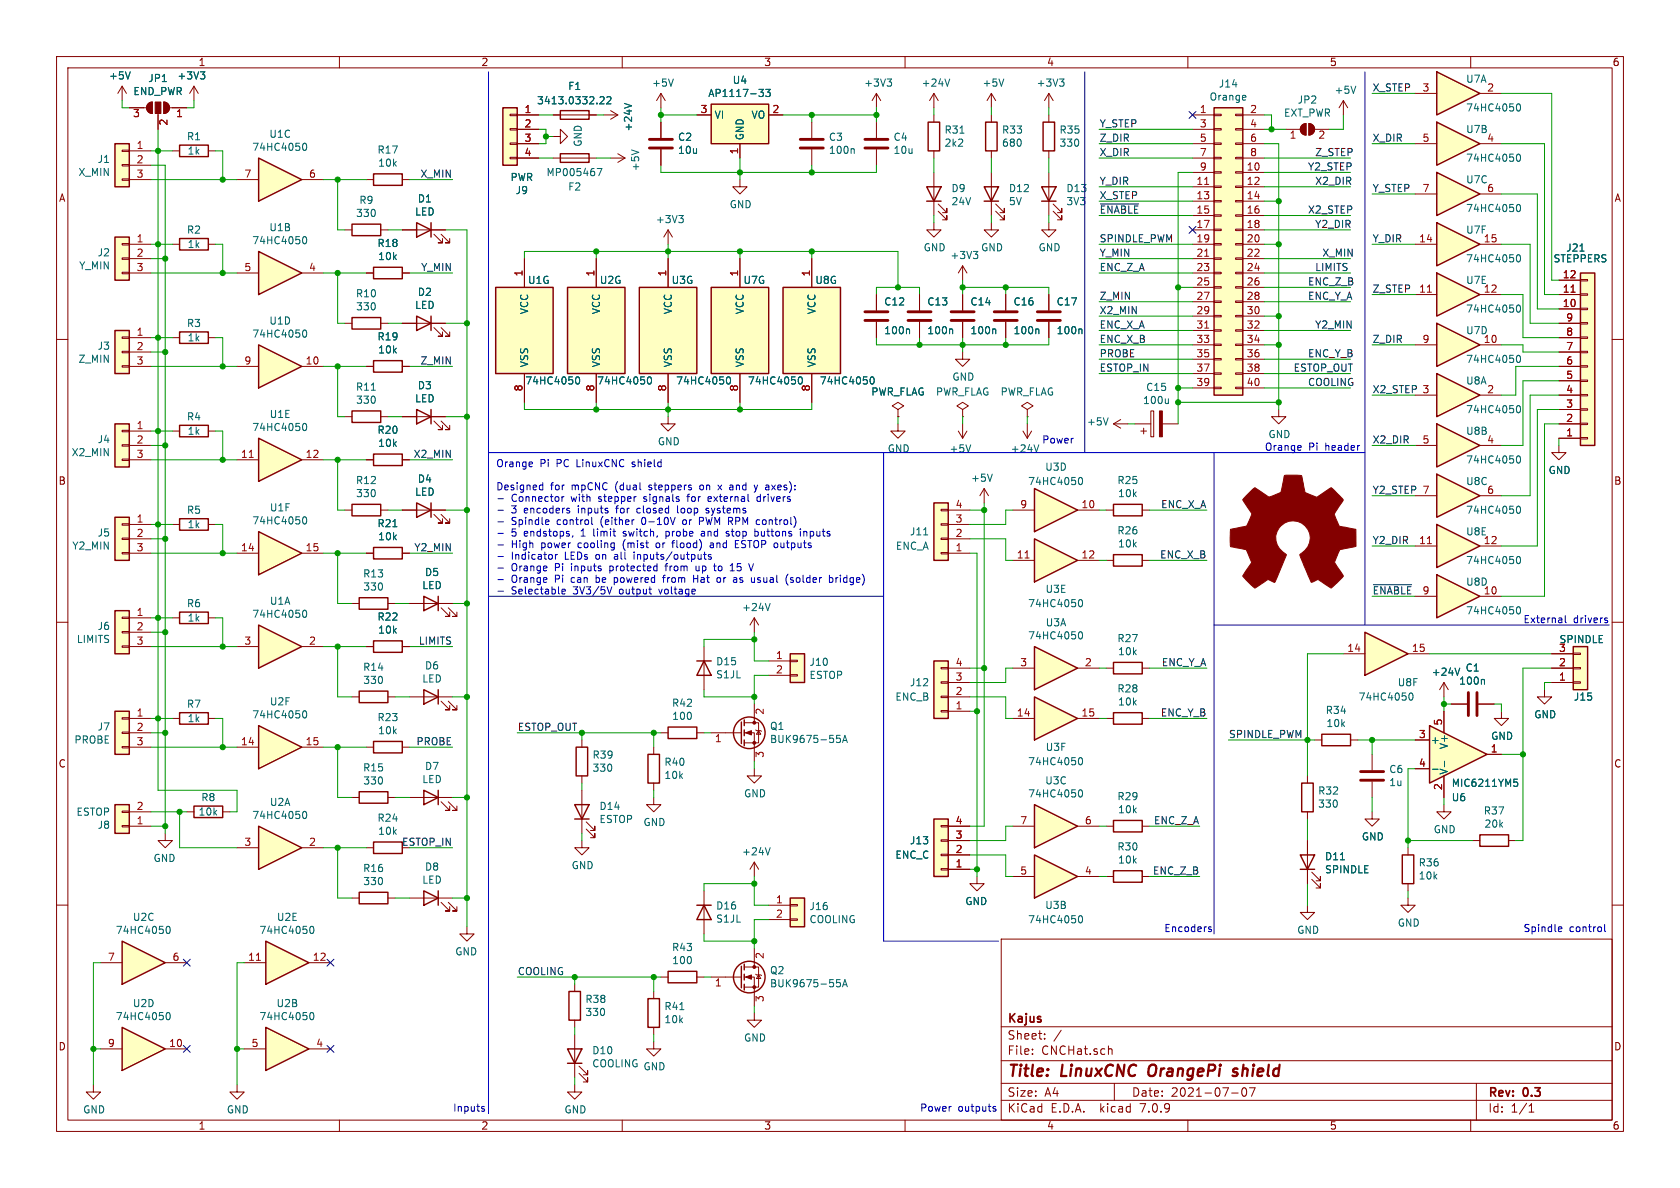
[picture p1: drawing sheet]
<svg xmlns="http://www.w3.org/2000/svg" width="297mm" height="210mm" viewBox="0 0 297 210" stroke-linecap="round" stroke-linejoin="round" font-family="sans-serif">
<defs><g id="words">
<g font-size="2.8" fill="#840000">
<text x="178" y="190.9">Title:</text>
<text x="187.7" y="190.9">LinuxCNC</text>
<text x="203.9" y="190.9">OrangePi</text>
<text x="219.6" y="190.9">shield</text>
</g>
<g font-size="2.1" fill="#840000">
<text x="178" y="184">Sheet:</text>
<text x="178" y="181.2">Kajus</text>
<text x="178" y="186.7">File:</text>
<text x="184.1" y="186.7">CNCHat.sch</text>
<text x="178" y="196.9">KiCad</text>
<text x="178" y="194.1">Size:</text>
<text x="184.7" y="194.1">A4</text>
<text x="185.7" y="196.9">E.D.A.</text>
<text x="194.6" y="196.9">kicad</text>
<text x="200" y="194.1">Date:</text>
<text x="201.8" y="196.9">7.0.9</text>
<text x="207" y="194.1">2021-07-07</text>
<text x="263" y="194.3">Rev:</text>
<text x="263" y="196.9">Id:</text>
<text x="267.1" y="196.9">1/1</text>
<text x="269.4" y="194.3">0.3</text>
</g>
<g font-size="1.8" fill="#840000">
<text x="35" y="11.9">1</text>
<text x="85" y="11.9">2</text>
<text x="135" y="11.9">3</text>
<text x="185" y="11.9">4</text>
<text x="235" y="11.9">5</text>
<text x="285" y="11.9">6</text>
<text x="10.3" y="35.9">A</text>
<text x="285.3" y="35.9">A</text>
<text x="10.3" y="85.9">B</text>
<text x="285.3" y="85.9">B</text>
<text x="10.3" y="135.9">C</text>
<text x="285.3" y="135.9">C</text>
<text x="10.3" y="185.9">D</text>
<text x="285.3" y="185.9">D</text>
<text x="35" y="199.9">1</text>
<text x="85" y="199.9">2</text>
<text x="135" y="199.9">3</text>
<text x="185" y="199.9">4</text>
<text x="235" y="199.9">5</text>
<text x="285" y="199.9">6</text>
</g>
<g font-size="1.8" fill="#006464">
<text x="19.2" y="14.2">+5V</text>
<text x="23.5" y="17">END_PWR</text>
<text x="26.1" y="14.7">JP1</text>
<text x="31.3" y="14.2">+3V3</text>
<text x="100.3" y="16.1">F1</text>
<text x="115.2" y="15.5">+5V</text>
<text x="125.1" y="17.3">AP1117-33</text>
<text x="129.4" y="15">U4</text>
<text x="152.7" y="15.5">+3V3</text>
<text x="162.8" y="15.5">+24V</text>
<text x="173.6" y="15.5">+5V</text>
<text x="183.2" y="15.5">+3V3</text>
<text x="213.7" y="18">Orange</text>
<text x="215.4" y="15.7">J14</text>
<text x="235.8" y="16.8">+5V</text>
<text x="259.1" y="14.8">U7A</text>
<text x="94.8" y="18.6">3413.0332.22</text>
<text x="111.9" y="23.3" transform="rotate(-90 111.9 23.3)">+24V</text>
<text x="126.2" y="21.2">VI</text>
<text x="132.8" y="21.2">VO</text>
<text x="166.9" y="23.8">R31</text>
<text x="177" y="23.8">R33</text>
<text x="187.2" y="23.8">R35</text>
<text x="226.9" y="20.8">EXT_PWR</text>
<text x="229.3" y="18.5">JP2</text>
<text x="259.1" y="19.9">74HC4050</text>
<text x="259.1" y="23.7">U7B</text>
<text x="17.2" y="29">J1</text>
<text x="32.9" y="25">R1</text>
<text x="33.1" y="27.5">1k</text>
<text x="44.5" y="26.9">74HC4050</text>
<text x="47.5" y="24.6">U1C</text>
<text x="66.6" y="27.4">R17</text>
<text x="66.8" y="29.7">10k</text>
<text x="103" y="26" transform="rotate(-90 103 26)">GND</text>
<text x="119.8" y="25.1">C2</text>
<text x="119.8" y="27.4">10u</text>
<text x="131.7" y="24.9" transform="rotate(-90 131.7 24.9)">GND</text>
<text x="146.4" y="25.1">C3</text>
<text x="146.4" y="27.4">100n</text>
<text x="157.9" y="25.1">C4</text>
<text x="157.9" y="27.4">10u</text>
<text x="166.9" y="26.1">2k2</text>
<text x="177" y="26.1">680</text>
<text x="187.2" y="26.1">330</text>
<text x="259.1" y="28.8">74HC4050</text>
<text x="262.8" y="25.1">4</text>
<text x="13.8" y="31.3">X_MIN</text>
<text x="73.8" y="36">D1</text>
<text x="90.2" y="32.2">PWR</text>
<text x="91.1" y="34.5">J9</text>
<text x="96.5" y="31.3">MP005467</text>
<text x="100.3" y="33.9">F2</text>
<text x="113.2" y="30.4" transform="rotate(-90 113.2 30.4)">+5V</text>
<text x="168.1" y="34.2">D9</text>
<text x="178.3" y="34.2">D12</text>
<text x="188.4" y="34.2">D13</text>
<text x="259.1" y="32.6">U7C</text>
<text x="262.8" y="34">6</text>
<text x="32.9" y="41.5">R2</text>
<text x="47.5" y="41.1">U1B</text>
<text x="62.9" y="38.6">330</text>
<text x="63.4" y="36.2">R9</text>
<text x="73.3" y="38.3">LED</text>
<text x="115.8" y="39.6">+3V3</text>
<text x="128.9" y="37">GND</text>
<text x="168.1" y="36.5">24V</text>
<text x="178.3" y="36.5">5V</text>
<text x="188.4" y="36.5">3V3</text>
<text x="259.1" y="37.7">74HC4050</text>
<text x="259.1" y="41.5">U7F</text>
<text x="13.9" y="47.8">Y_MIN</text>
<text x="17.2" y="45.5">J2</text>
<text x="33.1" y="44">1k</text>
<text x="44.5" y="43.4">74HC4050</text>
<text x="66.6" y="43.9">R18</text>
<text x="66.8" y="46.2">10k</text>
<text x="163.2" y="44.6">GND</text>
<text x="167.9" y="46">+3V3</text>
<text x="173.4" y="44.6">GND</text>
<text x="183.5" y="44.6">GND</text>
<text x="259.1" y="46.6">74HC4050</text>
<text x="274.6" y="46.6">STEPPERS</text>
<text x="276.8" y="44.7">J21</text>
<text x="62.8" y="52.8">R10</text>
<text x="73.8" y="52.5">D2</text>
<text x="93.2" y="50.4">U1G</text>
<text x="105.9" y="50.4">U2G</text>
<text x="118.6" y="50.4">U3G</text>
<text x="131.3" y="50.4">U7G</text>
<text x="144" y="50.4">U8G</text>
<text x="259.1" y="50.4">U7E</text>
<text x="262.2" y="51.8">12</text>
<text x="32.9" y="58">R3</text>
<text x="44.5" y="59.9">74HC4050</text>
<text x="47.5" y="57.6">U1D</text>
<text x="62.9" y="55.1">330</text>
<text x="73.3" y="54.8">LED</text>
<text x="93.6" y="55.6" transform="rotate(-90 93.6 55.6)">VCC</text>
<text x="106.3" y="55.6" transform="rotate(-90 106.3 55.6)">VCC</text>
<text x="119" y="55.6" transform="rotate(-90 119 55.6)">VCC</text>
<text x="131.7" y="55.6" transform="rotate(-90 131.7 55.6)">VCC</text>
<text x="144.4" y="55.6" transform="rotate(-90 144.4 55.6)">VCC</text>
<text x="156.2" y="59.3">100n</text>
<text x="156.2" y="54.2">C12</text>
<text x="163.8" y="59.3">100n</text>
<text x="163.8" y="54.2">C13</text>
<text x="171.5" y="59.3">100n</text>
<text x="171.5" y="54.2">C14</text>
<text x="179.1" y="59.3">100n</text>
<text x="179.1" y="54.2">C16</text>
<text x="186.7" y="59.3">100n</text>
<text x="186.7" y="54.2">C17</text>
<text x="259.1" y="55.5">74HC4050</text>
<text x="259.1" y="59.3">U7D</text>
<text x="13.8" y="64.3">Z_MIN</text>
<text x="17.2" y="62">J3</text>
<text x="33.1" y="60.6">1k</text>
<text x="66.6" y="60.4">R19</text>
<text x="66.8" y="62.7">10k</text>
<text x="93.6" y="65" transform="rotate(-90 93.6 65)">VSS</text>
<text x="106.3" y="65" transform="rotate(-90 106.3 65)">VSS</text>
<text x="119" y="65" transform="rotate(-90 119 65)">VSS</text>
<text x="131.7" y="65" transform="rotate(-90 131.7 65)">VSS</text>
<text x="144.4" y="65" transform="rotate(-90 144.4 65)">VSS</text>
<text x="259.1" y="64.4">74HC4050</text>
<text x="262.2" y="60.7">10</text>
<text x="62.8" y="69.3">R11</text>
<text x="62.9" y="71.6">330</text>
<text x="73.3" y="71.3">LED</text>
<text x="73.8" y="69">D3</text>
<text x="92.8" y="68.2">74HC4050</text>
<text x="105.5" y="68.2">74HC4050</text>
<text x="119.4" y="68.2">74HC4050</text>
<text x="132.1" y="68.2">74HC4050</text>
<text x="143.3" y="69.3" transform="rotate(-90 143.3 69.3)">8</text>
<text x="144.8" y="68.2">74HC4050</text>
<text x="153.9" y="70.1">PWR_FLAG</text>
<text x="165.4" y="70.1">PWR_FLAG</text>
<text x="168.3" y="67.5">GND</text>
<text x="176.8" y="70.1">PWR_FLAG</text>
<text x="202" y="71.6">100u</text>
<text x="202.5" y="69.3">C15</text>
<text x="259.1" y="68.2">U8A</text>
<text x="32.9" y="74.5">R4</text>
<text x="33.1" y="77.1">1k</text>
<text x="44.5" y="76.4">74HC4050</text>
<text x="47.6" y="74.1">U1E</text>
<text x="66.6" y="76.9">R20</text>
<text x="192.1" y="75.4">+5V</text>
<text x="224.2" y="77.6">GND</text>
<text x="259.1" y="73.3">74HC4050</text>
<text x="259.1" y="77.1">U8B</text>
<text x="12.6" y="80.8">X2_MIN</text>
<text x="17.2" y="78.5">J4</text>
<text x="66.8" y="79.2">10k</text>
<text x="116.2" y="78.9">GND</text>
<text x="156.8" y="80.2">GND</text>
<text x="167.8" y="80.2">+5V</text>
<text x="178.6" y="80.2">+24V</text>
<text x="184.7" y="83.4">U3D</text>
<text x="259.1" y="82.1">74HC4050</text>
<text x="262.8" y="78.5">4</text>
<text x="273.7" y="84">GND</text>
<text x="62.8" y="85.8">R12</text>
<text x="62.9" y="88.1">330</text>
<text x="73.3" y="87.8">LED</text>
<text x="73.8" y="85.5">D4</text>
<text x="171.6" y="85.4">+5V</text>
<text x="181.7" y="86">74HC4050</text>
<text x="197.4" y="85.8">R25</text>
<text x="197.6" y="88.1">10k</text>
<text x="259.1" y="86">U8C</text>
<text x="262.8" y="87.4">6</text>
<text x="17.2" y="95">J5</text>
<text x="32.9" y="91">R5</text>
<text x="33.1" y="93.6">1k</text>
<text x="44.5" y="92.9">74HC4050</text>
<text x="47.6" y="90.6">U1F</text>
<text x="66.6" y="93.4">R21</text>
<text x="66.8" y="95.7">10k</text>
<text x="160.8" y="94.8">J11</text>
<text x="197.4" y="94.7">R26</text>
<text x="259.1" y="91">74HC4050</text>
<text x="259.1" y="94.8">U8E</text>
<text x="12.7" y="97.4">Y2_MIN</text>
<text x="158.3" y="97.4">ENC_A</text>
<text x="197.6" y="97">10k</text>
<text x="259.1" y="99.9">74HC4050</text>
<text x="262.2" y="96.3">12</text>
<text x="32.9" y="107.5">R6</text>
<text x="47.6" y="107.1">U1A</text>
<text x="64.1" y="102.3">R13</text>
<text x="64.1" y="104.6">330</text>
<text x="74.6" y="104.3">LED</text>
<text x="75" y="102">D5</text>
<text x="181.7" y="107.5">74HC4050</text>
<text x="184.7" y="105">U3E</text>
<text x="259.1" y="103.7">U8D</text>
<text x="262.2" y="105.2">10</text>
<text x="13.5" y="113.9">LIMITS</text>
<text x="17.2" y="111.6">J6</text>
<text x="33.1" y="110.1">1k</text>
<text x="44.5" y="109.4">74HC4050</text>
<text x="66.6" y="109.9">R22</text>
<text x="66.8" y="112.2">10k</text>
<text x="131.1" y="108.2">+24V</text>
<text x="181.7" y="113.2">74HC4050</text>
<text x="184.8" y="110.9">U3A</text>
<text x="197.4" y="113.7">R27</text>
<text x="259.1" y="108.8">74HC4050</text>
<text x="275.6" y="113.9">SPINDLE</text>
<text x="64.1" y="118.8">R14</text>
<text x="75" y="118.5">D6</text>
<text x="126.5" y="117.8">D15</text>
<text x="143" y="117.9">J10</text>
<text x="197.6" y="116">10k</text>
<text x="253" y="119.7">+24V</text>
<text x="259" y="118.9">C1</text>
<text x="32.9" y="125.3">R7</text>
<text x="47.6" y="124.9">U2F</text>
<text x="64.1" y="121.1">330</text>
<text x="74.6" y="120.9">LED</text>
<text x="118.7" y="125.1">R42</text>
<text x="126.5" y="120.1">S1JL</text>
<text x="143" y="120.2">ESTOP</text>
<text x="158.2" y="124.1">ENC_B</text>
<text x="160.8" y="121.5">J12</text>
<text x="197.4" y="122.6">R28</text>
<text x="197.6" y="124.9">10k</text>
<text x="240.1" y="124.1">74HC4050</text>
<text x="247" y="121.5">U8F</text>
<text x="257.9" y="121.2">100n</text>
<text x="278.1" y="124.1">J15</text>
<text x="13.1" y="131.6">PROBE</text>
<text x="17.2" y="129.3">J7</text>
<text x="33.1" y="127.9">1k</text>
<text x="44.5" y="127.2">74HC4050</text>
<text x="66.6" y="127.7">R23</text>
<text x="66.8" y="130">10k</text>
<text x="118.7" y="127.5">100</text>
<text x="136" y="131.5">BUK9675-55A</text>
<text x="136" y="129.2">Q1</text>
<text x="234.3" y="126.4">R34</text>
<text x="234.4" y="128.7">10k</text>
<text x="252.9" y="131.7">+</text>
<text x="263.5" y="131">GND</text>
<text x="271.1" y="127.2">GND</text>
<text x="64.1" y="136.6">R15</text>
<text x="75" y="136.3">D7</text>
<text x="104.7" y="136.6">330</text>
<text x="104.7" y="134.3">R39</text>
<text x="117.4" y="137.9">10k</text>
<text x="117.4" y="135.6">R40</text>
<text x="181.7" y="135.5">74HC4050</text>
<text x="184.8" y="132.9">U3F</text>
<text x="245.5" y="136.9">C6</text>
<text x="256.1" y="137" transform="rotate(-90 256.1 137)">V-</text>
<text x="256.1" y="132.5" transform="rotate(-90 256.1 132.5)">V+</text>
<text x="35.5" y="141.8">R8</text>
<text x="47.6" y="142.7">U2A</text>
<text x="64.1" y="138.9">330</text>
<text x="74.6" y="138.6">LED</text>
<text x="105.9" y="143.4">D14</text>
<text x="131.4" y="141.1">GND</text>
<text x="181.7" y="141.2">74HC4050</text>
<text x="184.7" y="138.9">U3C</text>
<text x="197.4" y="141.7">R29</text>
<text x="197.6" y="144">10k</text>
<text x="232.9" y="143">330</text>
<text x="232.9" y="140.7">R32</text>
<text x="245.5" y="139.2">1u</text>
<text x="256.6" y="141.8">U6</text>
<text x="256.6" y="139.3">MIC6211YM5</text>
<text x="13.4" y="144.4">ESTOP</text>
<text x="17.2" y="146.7">J8</text>
<text x="35" y="144.4">10k</text>
<text x="44.5" y="145">74HC4050</text>
<text x="66.6" y="145.5">R24</text>
<text x="66.8" y="147.8">10k</text>
<text x="105.9" y="145.7">ESTOP</text>
<text x="113.7" y="146.2">GND</text>
<text x="160.8" y="149.5">J13</text>
<text x="240.7" y="148.8">GND</text>
<text x="253.4" y="147.5">GND</text>
<text x="262.2" y="144.2">R37</text>
<text x="262.3" y="146.5">20k</text>
<text x="27" y="152.6">GND</text>
<text x="64.1" y="154.4">R16</text>
<text x="75" y="154.1">D8</text>
<text x="101" y="153.8">GND</text>
<text x="131.1" y="151.4">+24V</text>
<text x="158.2" y="152">ENC_C</text>
<text x="197.4" y="150.5">R30</text>
<text x="197.6" y="152.9">10k</text>
<text x="234.1" y="154.6">SPINDLE</text>
<text x="234.1" y="152.3">D11</text>
<text x="250.7" y="155.7">10k</text>
<text x="250.7" y="153.4">R36</text>
<text x="64.1" y="156.7">330</text>
<text x="74.6" y="156.4">LED</text>
<text x="126.5" y="161">D16</text>
<text x="143" y="161.1">J16</text>
<text x="170.6" y="160.2">GND</text>
<text x="184.7" y="160.9">U3B</text>
<text x="20.4" y="165.3">74HC4050</text>
<text x="23.4" y="163">U2C</text>
<text x="45.8" y="165.3">74HC4050</text>
<text x="48.9" y="163">U2E</text>
<text x="126.5" y="163.3">S1JL</text>
<text x="143" y="163.4">COOLING</text>
<text x="181.7" y="163.4">74HC4050</text>
<text x="229.2" y="165.3">GND</text>
<text x="247" y="164">GND</text>
<text x="80.4" y="169.1">GND</text>
<text x="118.7" y="168.3">R43</text>
<text x="118.7" y="170.6">100</text>
<text x="136" y="172.4">Q2</text>
<text x="23.4" y="178.2">U2D</text>
<text x="48.8" y="178.2">U2B</text>
<text x="103.4" y="179.8">330</text>
<text x="103.4" y="177.5">R38</text>
<text x="117.4" y="178.8">R41</text>
<text x="136" y="174.7">BUK9675-55A</text>
<text x="20.4" y="180.5">74HC4050</text>
<text x="45.8" y="180.5">74HC4050</text>
<text x="117.4" y="181.1">10k</text>
<text x="131.4" y="184.3">GND</text>
<text x="104.6" y="186.6">D10</text>
<text x="104.6" y="188.9">COOLING</text>
<text x="113.7" y="189.4">GND</text>
<text x="14.6" y="197">GND</text>
<text x="40" y="197">GND</text>
<text x="99.7" y="197">GND</text>
</g>
<g font-size="1.8" fill="#0f0f0f">
<text x="242.6" y="16.2">X_STEP</text>
<text x="194.3" y="22.6">Y_STEP</text>
<text x="194.3" y="25.1">Z_DIR</text>
<text x="194.3" y="27.7">X_DIR</text>
<text x="232.4" y="27.7">Z_STEP</text>
<text x="242.6" y="25.1">X_DIR</text>
<text x="74.2" y="31.5">X_MIN</text>
<text x="194.3" y="35.3">X_STEP</text>
<text x="194.3" y="32.8">Y_DIR</text>
<text x="231.1" y="30.2">Y2_STEP</text>
<text x="232.4" y="32.8">X2_DIR</text>
<text x="242.6" y="34">Y_STEP</text>
<text x="194.3" y="37.8">~{ENABLE}</text>
<text x="231.1" y="37.8">X2_STEP</text>
<text x="232.4" y="40.4">Y2_DIR</text>
<text x="74.4" y="48">Y_MIN</text>
<text x="194.3" y="48">ENC_Z_A</text>
<text x="194.3" y="42.9">SPINDLE_PWM</text>
<text x="194.3" y="45.5">Y_MIN</text>
<text x="232.4" y="48">LIMITS</text>
<text x="233.7" y="45.5">X_MIN</text>
<text x="242.6" y="42.9">Y_DIR</text>
<text x="194.3" y="53.1">Z_MIN</text>
<text x="231.1" y="53.1">ENC_Y_A</text>
<text x="231.1" y="50.5">ENC_Z_B</text>
<text x="242.6" y="51.8">Z_STEP</text>
<text x="194.3" y="58.2">ENC_X_A</text>
<text x="194.3" y="55.6">X2_MIN</text>
<text x="232.4" y="58.2">Y2_MIN</text>
<text x="74.2" y="64.5">Z_MIN</text>
<text x="194.3" y="63.2">PROBE</text>
<text x="194.3" y="65.8">ESTOP_IN</text>
<text x="194.3" y="60.7">ENC_X_B</text>
<text x="228.6" y="65.8">ESTOP_OUT</text>
<text x="231.1" y="63.2">ENC_Y_B</text>
<text x="242.6" y="60.7">Z_DIR</text>
<text x="231.1" y="68.3">COOLING</text>
<text x="242.6" y="69.6">X2_STEP 3</text>
<text x="73" y="81">X2_MIN</text>
<text x="242.6" y="78.5">X2_DIR</text>
<text x="205.2" y="89.9">ENC_X_A</text>
<text x="242.6" y="87.4">Y2_STEP 7</text>
<text x="73.2" y="97.5">Y2_MIN</text>
<text x="205" y="98.8">ENC_X_B</text>
<text x="242.6" y="96.3">Y2_DIR</text>
<text x="242.6" y="105.1">~{ENABLE}9</text>
<text x="73.9" y="114">LIMITS</text>
<text x="205.3" y="117.8">ENC_Y_A</text>
<text x="73.5" y="131.8">PROBE</text>
<text x="91.4" y="129.3">ESTOP_OUT</text>
<text x="205.1" y="126.7">ENC_Y_B</text>
<text x="217.2" y="130.5">SPINDLE_PWM</text>
<text x="71" y="149.6">ESTOP_IN</text>
<text x="203.9" y="145.8">ENC_Z_A</text>
<text x="203.7" y="154.7">ENC_Z_B</text>
<text x="91.4" y="172.5">COOLING</text>
</g>
<g font-size="1.8" fill="#a90000">
<text x="251.4" y="16.3">3</text>
<text x="262.8" y="16.3">2</text>
<text x="23.4" y="21">3</text>
<text x="29.9" y="22.3" transform="rotate(-90 29.9 22.3)">2</text>
<text x="31" y="21">1</text>
<text x="92.6" y="20.1">1</text>
<text x="92.6" y="22.6">2</text>
<text x="123.8" y="20.1">3</text>
<text x="136.5" y="20.1">2</text>
<text x="212" y="20.1">1</text>
<text x="212" y="22.6">3</text>
<text x="220.9" y="20.1">2</text>
<text x="220.9" y="22.6">4</text>
<text x="24.1" y="26.4">1</text>
<text x="24.1" y="29">2</text>
<text x="92.6" y="25.1">3</text>
<text x="92.6" y="27.7">4</text>
<text x="130.6" y="27.4" transform="rotate(-90 130.6 27.4)">1</text>
<text x="212" y="25.1">5</text>
<text x="212" y="27.7">7</text>
<text x="220.9" y="25.1">6</text>
<text x="220.9" y="27.7">8</text>
<text x="227.9" y="24.8">1</text>
<text x="233" y="24.8">2</text>
<text x="251.4" y="25.1">5</text>
<text x="24.1" y="31.5">3</text>
<text x="43.1" y="31.5">7</text>
<text x="54.5" y="31.5">6</text>
<text x="211.4" y="32.8">11</text>
<text x="211.4" y="35.3">13</text>
<text x="212" y="30.2">9</text>
<text x="220.3" y="30.2">10</text>
<text x="220.3" y="32.8">12</text>
<text x="220.3" y="35.3">14</text>
<text x="251.4" y="34">7</text>
<text x="211.4" y="37.8">15</text>
<text x="211.4" y="40.4">17</text>
<text x="220.3" y="37.8">16</text>
<text x="220.3" y="40.4">18</text>
<text x="24.1" y="42.9">1</text>
<text x="24.1" y="45.5">2</text>
<text x="211.4" y="42.9">19</text>
<text x="211.4" y="45.5">21</text>
<text x="220.3" y="42.9">20</text>
<text x="220.3" y="45.5">22</text>
<text x="250.8" y="42.9">14</text>
<text x="262.2" y="42.9">15</text>
<text x="24.1" y="48">3</text>
<text x="43.1" y="48">5</text>
<text x="54.5" y="48">4</text>
<text x="92.5" y="49" transform="rotate(-90 92.5 49)">1</text>
<text x="105.2" y="49" transform="rotate(-90 105.2 49)">1</text>
<text x="117.9" y="49" transform="rotate(-90 117.9 49)">1</text>
<text x="130.6" y="49" transform="rotate(-90 130.6 49)">1</text>
<text x="143.3" y="49" transform="rotate(-90 143.3 49)">1</text>
<text x="211.4" y="48">23</text>
<text x="211.4" y="50.5">25</text>
<text x="211.4" y="53.1">27</text>
<text x="220.3" y="48">24</text>
<text x="220.3" y="50.5">26</text>
<text x="220.3" y="53.1">28</text>
<text x="250.8" y="51.8">11</text>
<text x="276.2" y="51.8">11</text>
<text x="276.2" y="49.3">12</text>
<text x="24.1" y="59.4">1</text>
<text x="211.4" y="55.6">29</text>
<text x="211.4" y="58.2">31</text>
<text x="220.3" y="55.6">30</text>
<text x="220.3" y="58.2">32</text>
<text x="276.2" y="54.4">10</text>
<text x="276.8" y="59.4">8</text>
<text x="276.8" y="56.9">9</text>
<text x="24.1" y="62">2</text>
<text x="24.1" y="64.5">3</text>
<text x="43.1" y="64.5">9</text>
<text x="53.9" y="64.5">10</text>
<text x="211.4" y="60.7">33</text>
<text x="211.4" y="63.2">35</text>
<text x="211.4" y="65.8">37</text>
<text x="220.3" y="60.7">34</text>
<text x="220.3" y="63.2">36</text>
<text x="220.3" y="65.8">38</text>
<text x="251.4" y="60.7">9</text>
<text x="276.8" y="64.5">6</text>
<text x="276.8" y="62">7</text>
<text x="92.5" y="69.3" transform="rotate(-90 92.5 69.3)">8</text>
<text x="105.2" y="69.3" transform="rotate(-90 105.2 69.3)">8</text>
<text x="117.9" y="69.3" transform="rotate(-90 117.9 69.3)">8</text>
<text x="130.6" y="69.3" transform="rotate(-90 130.6 69.3)">8</text>
<text x="211.4" y="68.3">39</text>
<text x="220.3" y="68.3">40</text>
<text x="262.8" y="69.6">2</text>
<text x="276.8" y="69.6">4</text>
<text x="276.8" y="67.1">5</text>
<text x="24.1" y="75.9">1</text>
<text x="276.8" y="77.2">1</text>
<text x="276.8" y="74.7">2</text>
<text x="276.8" y="72.1">3</text>
<text x="24.1" y="78.5">2</text>
<text x="24.1" y="81">3</text>
<text x="42.5" y="81">11</text>
<text x="53.9" y="81">12</text>
<text x="251.4" y="78.5">5</text>
<text x="168.8" y="89.9">4</text>
<text x="180.3" y="89.9">9</text>
<text x="191.1" y="89.9">10</text>
<text x="24.1" y="92.5">1</text>
<text x="24.1" y="95">2</text>
<text x="168.8" y="95">2</text>
<text x="168.8" y="92.5">3</text>
<text x="24.1" y="97.5">3</text>
<text x="42.5" y="97.5">14</text>
<text x="53.9" y="97.5">15</text>
<text x="168.8" y="97.5">1</text>
<text x="179.7" y="98.8">11</text>
<text x="191.1" y="98.8">12</text>
<text x="250.8" y="96.3">11</text>
<text x="24.1" y="109">1</text>
<text x="24.1" y="111.5">2</text>
<text x="24.1" y="114">3</text>
<text x="43.1" y="114">3</text>
<text x="54.5" y="114">2</text>
<text x="137.1" y="116.6">1</text>
<text x="137.1" y="119.1">2</text>
<text x="168.8" y="117.9">4</text>
<text x="180.3" y="117.9">3</text>
<text x="191.7" y="117.9">2</text>
<text x="238.1" y="115.3">14</text>
<text x="249.5" y="115.3">15</text>
<text x="275.5" y="117.9">2</text>
<text x="275.5" y="115.3">3</text>
<text x="168.8" y="125.5">1</text>
<text x="168.8" y="122.9">2</text>
<text x="168.8" y="120.4">3</text>
<text x="275.5" y="120.4">1</text>
<text x="24.1" y="126.7">1</text>
<text x="24.1" y="129.3">2</text>
<text x="24.1" y="131.8">3</text>
<text x="42.5" y="131.8">14</text>
<text x="53.9" y="131.8">15</text>
<text x="126.3" y="131.5">1</text>
<text x="135.3" y="126.4" transform="rotate(-90 135.3 126.4)">2</text>
<text x="179.7" y="126.7">14</text>
<text x="191.1" y="126.7">15</text>
<text x="250.8" y="130.6">3</text>
<text x="255" y="128.3" transform="rotate(-90 255 128.3)">5</text>
<text x="135.3" y="134.1" transform="rotate(-90 135.3 134.1)">3</text>
<text x="250.8" y="135.6">4</text>
<text x="263.5" y="133.1">1</text>
<text x="24.1" y="143.3">2</text>
<text x="255" y="139.8" transform="rotate(-90 255 139.8)">2</text>
<text x="24.1" y="145.8">1</text>
<text x="43.1" y="149.6">3</text>
<text x="54.5" y="149.6">2</text>
<text x="168.8" y="148.3">3</text>
<text x="168.8" y="145.8">4</text>
<text x="180.3" y="145.8">7</text>
<text x="191.7" y="145.8">6</text>
<text x="168.8" y="153.4">1</text>
<text x="168.8" y="150.9">2</text>
<text x="180.3" y="154.7">5</text>
<text x="191.7" y="154.7">4</text>
<text x="137.1" y="159.8">1</text>
<text x="137.1" y="162.3">2</text>
<text x="19" y="169.9">7</text>
<text x="30.4" y="169.9">6</text>
<text x="43.8" y="169.9">11</text>
<text x="55.2" y="169.9">12</text>
<text x="135.3" y="169.6" transform="rotate(-90 135.3 169.6)">2</text>
<text x="126.3" y="174.7">1</text>
<text x="135.3" y="177.2" transform="rotate(-90 135.3 177.2)">3</text>
<text x="19" y="185.2">9</text>
<text x="29.8" y="185.2">10</text>
<text x="44.4" y="185.2">5</text>
<text x="55.8" y="185.2">4</text>
</g>
<g font-size="1.8" fill="#0000c2">
<text x="87.6" y="82.7">Orange</text>
<text x="95.5" y="82.7">Pi</text>
<text x="98.5" y="82.7">PC</text>
<text x="102.2" y="82.7">LinuxCNC</text>
<text x="112.2" y="82.7">shield</text>
<text x="184.1" y="78.5">Power</text>
<text x="223.5" y="79.8">Orange</text>
<text x="231.3" y="79.8">Pi</text>
<text x="234.4" y="79.8">header</text>
<text x="87.6" y="86.8">Designed</text>
<text x="90.4" y="88.8">Connector</text>
<text x="97.3" y="86.8">for</text>
<text x="101.1" y="88.8">with</text>
<text x="101.2" y="86.8">mpCNC</text>
<text x="106.1" y="88.8">stepper</text>
<text x="109" y="86.8">(dual</text>
<text x="114.3" y="88.8">signals</text>
<text x="115.2" y="86.8">steppers</text>
<text x="122.2" y="88.8">for</text>
<text x="124.4" y="86.8">on</text>
<text x="126" y="88.8">external</text>
<text x="127.9" y="86.8">x</text>
<text x="130.1" y="86.8">and</text>
<text x="134.7" y="86.8">y</text>
<text x="134.9" y="88.8">drivers</text>
<text x="136.8" y="86.8">axes):</text>
<text x="90.4" y="90.8">3</text>
<text x="90.4" y="92.9">Spindle</text>
<text x="90.4" y="94.9">5</text>
<text x="92.8" y="90.8">encoders</text>
<text x="92.8" y="94.9">endstops,</text>
<text x="98.6" y="92.9">control</text>
<text x="102.5" y="90.8">inputs</text>
<text x="103" y="94.9">1</text>
<text x="105.4" y="94.9">limit</text>
<text x="106.4" y="92.9">(either</text>
<text x="109.4" y="90.8">for</text>
<text x="110.8" y="94.9">switch,</text>
<text x="113.3" y="90.8">closed</text>
<text x="113.9" y="92.9">0-10V</text>
<text x="118.5" y="94.9">probe</text>
<text x="120.6" y="90.8">loop</text>
<text x="121.4" y="92.9">or</text>
<text x="124.5" y="92.9">PWM RPM control)</text>
<text x="125" y="94.9">and</text>
<text x="125.9" y="90.8">systems</text>
<text x="129.7" y="94.9">stop</text>
<text x="134.9" y="94.9">buttons</text>
<text x="143.1" y="94.9">inputs</text>
<text x="90.4" y="97">High</text>
<text x="90.4" y="99">Indicator</text>
<text x="90.4" y="101.1">Orange</text>
<text x="95.8" y="97">power</text>
<text x="98.2" y="101.1">Pi</text>
<text x="100" y="99">LEDs</text>
<text x="101.2" y="101.1">inputs</text>
<text x="102.5" y="97">cooling</text>
<text x="105.6" y="99">on</text>
<text x="108.2" y="101.1">protected</text>
<text x="109.1" y="99">all</text>
<text x="110.6" y="97">(mist</text>
<text x="112.7" y="99">inputs/outputs</text>
<text x="116.6" y="97">or</text>
<text x="118.3" y="101.1">from</text>
<text x="119.8" y="97">flood)</text>
<text x="123.9" y="101.1">up</text>
<text x="126.6" y="97">and</text>
<text x="127.3" y="101.1">to</text>
<text x="130.4" y="101.1">15</text>
<text x="131.2" y="97">ESTOP outputs</text>
<text x="90.4" y="103.1">Orange</text>
<text x="90.4" y="105.2">Selectable</text>
<text x="98.2" y="103.1">Pi</text>
<text x="101.2" y="103.1">can</text>
<text x="101.5" y="105.2">3V3/5V</text>
<text x="105.8" y="103.1">be</text>
<text x="109.2" y="103.1">powered</text>
<text x="109.8" y="105.2">output</text>
<text x="117" y="105.2">voltage</text>
<text x="118.1" y="103.1">from</text>
<text x="123.6" y="103.1">Hat</text>
<text x="128" y="103.1">or</text>
<text x="131.1" y="103.1">as</text>
<text x="134.5" y="103.1">usual</text>
<text x="140.8" y="103.1">(solder</text>
<text x="148.7" y="103.1">bridge)</text>
<text x="269.2" y="110.2">External</text>
<text x="278.2" y="110.2">drivers</text>
<text x="205.7" y="164.9">Encoders</text>
<text x="269.2" y="164.9">Spindle</text>
<text x="277.4" y="164.9">control</text>
<text x="80" y="196.6">Inputs</text>
<text x="162.6" y="196.6">Power</text>
<text x="169.4" y="196.6">outputs</text>
</g>
</g></defs>
<g fill="none" stroke="#840000" stroke-width=".18">
<path d="M10 10h277v190h-277zM12 12h273v186h-273zM60 10v2M110 10v2M160 10v2M210 10v2M260 10v2M30.5 26.7h1.2M36.8 26.7h1.3M10 60h2M64.8 48.3h1.2M71.1 48.3h1.3"/>
<path d="M285 60h2M10 110h2M195.6 118.1h1.2M201.9 118.1h1.3M285 110h2M195.6 127h1.2M201.9 127h1.3M10 160h2M195.6 154.9h1.2M195.6 146.1h1.2M201.9 154.9h1.3M201.9 146.1h1.3"/>
<path d="M231.1 148.6v7.6M231.9 155.4l1.5 1.6v-.8v.8h-.7M231.9 154.2l1.5 1.5v-.8v.8h-.7M248.9 158.8v1.2h1.3l-1.3 1.3-1.3-1.3h1.3M285 160h2M177 166h108v32h-108zM231.1 160v1.3h1.3l-1.3 1.3-1.2-1.3h1.2M60 198v2M110 198v2M160 198v2M177 194.5h108M177 191.5h108"/>
<path d="M177 187.5h108M177 181.5h108M182.5 186.3v.1M182.5 185.5v.1M184.7 183.6v.1M184.7 182.8v.1M187.6 182.1l-1.3 2M196.2 185.4h.2l.2 .2v.8M197 191.5v3M210 198v2M217.7 193.2h1.2M219.7 192.4l.2-.1a.81 .81 0 0 1 .6 .6 .81 .81 0 0 1-.3 .8l-.2 .1a.81 .81 0 0 1-.3-1.4z"/>
<path d="M220.9 192.3h1l-.7 1.5M260 198v2M261 191.5v6.5M270.3 196.6h.9M270.3 195.5l.4-.4v1.5"/>
</g>
<path d="M203.2 188.5a1.5 1.5 0 0 0 0 1.6M218.8 189a.49 .49 0 0 0-.8 .3l.1 .1 .4 .1 .3 .3-.2 .3-.2 .1-.5-.1" fill="none" stroke="#840000" stroke-width=".4"/>
<path d="M31.7 25.7h5.1v2h-5.1zM66 47.2h5.1v2.1h-5.1zM196.8 117.1h5.1v2h-5.1zM196.8 126h5.1v2h-5.1zM196.8 153.9h5.1v2.1h-5.1zM196.8 145h5.1v2.1h-5.1zM229.9 151.1h2.5l-1.3 2.6zM229.9 153.7h2.5" fill="none" stroke="#840000" stroke-width=".25"/>
<path d="M237 152h.7" fill="none" stroke="#006464" stroke-width=".18"/>
<path d="M45.7 61l7.6 3.8-7.6 3.8z" fill="#ffffc2"/>
<path d="M45.7 61l7.6 3.8-7.6 3.8zM230.1 138.4h2.1v5.1h-2.1zM233.7 129.8h5.1v2h-5.1z" fill="none" stroke="#840000" stroke-width=".25"/>
<path d="M41.9 64.8h3.8M53.3 64.8h3.8M231.1 137.2v1.2M232.4 130.8h1.3M238.8 130.8h1.2M242.6 133.4v2.7M242.6 138.2v2.8M231.1 143.5v1.3" fill="none" stroke="#840000" stroke-width=".18"/>
<path d="M53.5 58.8l.1-.3 .2-.2a.68 .68 0 0 1 .4 .7 .68 .68 0 0 1-.4 .6l-.2-.1-.1-.4" fill="none" stroke="#006464" stroke-width=".18"/>
<path d="M240.5 137.9h4.1M240.5 136.4h4.1" fill="none" stroke="#840000" stroke-width=".51"/>
<path d="M241.3 111.8l7.6 3.8-7.6 3.8z" fill="#ffffc2"/>
<path d="M241.3 111.8l7.6 3.8-7.6 3.8z" fill="none" stroke="#840000" stroke-width=".25"/>
<path d="M237.5 115.6h3.8M248.9 115.6h3.8" fill="none" stroke="#840000" stroke-width=".18"/>
<path d="M249.1 123l.1-.4 .2-.1a.68 .68 0 0 1 .4 .6 .68 .68 0 0 1-.4 .7l-.2-.2-.1-.3" fill="none" stroke="#006464" stroke-width=".18"/>
<path d="M254 12.7l7.6 3.8-7.6 3.8z" fill="#ffffc2"/>
<path d="M254 12.7l7.6 3.8-7.6 3.8z" fill="none" stroke="#840000" stroke-width=".25"/>
<path d="M250.2 16.5h3.8M261.6 16.5h3.8" fill="none" stroke="#840000" stroke-width=".18"/>
<path d="M268.1 18.8l.1-.3 .2-.1a.68 .68 0 0 1 .4 .6 .68 .68 0 0 1-.4 .6l-.2-.1-.1-.4" fill="none" stroke="#006464" stroke-width=".18"/>
<path d="M254 21.6l7.6 3.8-7.6 3.8z" fill="#ffffc2"/>
<path d="M254 21.6l7.6 3.8-7.6 3.8z" fill="none" stroke="#840000" stroke-width=".25"/>
<path d="M250.2 25.4h3.8M261.6 25.4h3.8" fill="none" stroke="#840000" stroke-width=".18"/>
<path d="M268.1 27.7l.1-.3 .2-.2a.68 .68 0 0 1 .4 .7 .68 .68 0 0 1-.4 .6l-.2-.1-.1-.4" fill="none" stroke="#006464" stroke-width=".18"/>
<path d="M254 30.5l7.6 3.8-7.6 3.8z" fill="#ffffc2"/>
<path d="M254 30.5l7.6 3.8-7.6 3.8z" fill="none" stroke="#840000" stroke-width=".25"/>
<path d="M250.2 34.3h3.8M261.6 34.3h3.8" fill="none" stroke="#840000" stroke-width=".18"/>
<path d="M268.1 36.6l.1-.3 .2-.2a.68 .68 0 0 1 .4 .7 .68 .68 0 0 1-.4 .6l-.2-.1-.1-.4" fill="none" stroke="#006464" stroke-width=".18"/>
<path d="M254 48.3l7.6 3.8-7.6 3.8z" fill="#ffffc2"/>
<path d="M88.9 19.1h2.5v10.1h-2.5zM99.1 27.2h5v1.5h-5zM31.7 58.7h5.1v2h-5.1zM31.7 42.2h5.1v2h-5.1zM87.6 50.8h10.2v15.2h-10.2zM254 48.3l7.6 3.8-7.6 3.8zM62.2 72.6h5.1v2.1h-5.1zM66 63.8h5.1v2h-5.1zM73.7 72.4l2.5 1.3-2.5 1.2zM76.2 72.4v2.5" fill="none" stroke="#840000" stroke-width=".25"/>
<g fill="none" stroke="#840000" stroke-width=".18">
<path d="M90.2 27.8h1.2v.3h-1.2zM90.2 25.3h1.2v.2h-1.2zM90.2 22.7h1.2v.3h-1.2zM90.2 20.2h1.2v.2h-1.2zM91.4 27.9h3.8M91.4 20.3h3.8M91.4 22.9h3.8M91.4 25.4h3.8M97.8 24.1h1.3v-1.2l1.2 1.2-1.2 1.3v-1.3M97.8 27.9h7.6M30.5 59.7h1.2M30.5 43.2h1.2"/>
<path d="M36.8 59.7h1.3M36.8 43.2h1.3M92.7 45.7v5.1M250.2 52.1h3.8M261.6 52.1h3.8M61 73.7h1.2M64.8 64.8h1.2M67.3 73.7h1.3M71.1 64.8h1.3M71.1 73.7h7.6M76.7 74.4l1.5 1.5h-.7h.7v-.7M78 74.4l1.5 1.5h-.8h.8v-.7"/>
<path d="M92.7 66v5.1"/>
</g>
<path d="M252.3 51.7h.8" fill="none" stroke="#a90000" stroke-width=".18"/>
<path d="M105.6 29.8h.8l-.5 1.3M268.1 54.4l.1-.4 .2-.1a.68 .68 0 0 1 .4 .7 .68 .68 0 0 1-.4 .6l-.2-.1-.1-.4M65.6 69h.8M101.8 67.1l.1-.4 .2-.1a.68 .68 0 0 1 .4 .7 .68 .68 0 0 1-.4 .6l-.2-.1-.1-.4" fill="none" stroke="#006464" stroke-width=".18"/>
<g fill="#ffffc2" stroke="#ffffc2" stroke-width=".18">
<path d="M88.9 19.1h2.5v10.1h-2.5z"/>
<path d="M87.6 50.8h10.2v15.2h-10.2z"/>
</g>
<path d="M254 39.4l7.6 3.8-7.6 3.8z" fill="#ffffc2"/>
<path d="M62.2 39.6h5.1v2.1h-5.1zM66 30.7h5.1v2.1h-5.1zM73.7 39.4l2.5 1.2-2.5 1.3zM76.2 39.4v2.5M254 39.4l7.6 3.8-7.6 3.8zM62.2 56.1h5.1v2.1h-5.1zM73.7 55.9l2.5 1.3-2.5 1.2zM76.2 55.9v2.5" fill="none" stroke="#840000" stroke-width=".25"/>
<g fill="none" stroke="#840000" stroke-width=".18">
<path d="M64.8 31.8h1.2M71.1 31.8h1.3M61 57.2h1.2M61 40.6h1.2M67.3 57.2h1.3M67.3 40.6h1.3M71.1 57.2h7.6M71.1 40.6h7.6M76.7 57.9l1.5 1.5h-.7h.7v-.7M76.7 41.4l1.5 1.5h-.7h.7v-.7M78 57.9l1.5 1.5h-.8h.8v-.7M78 41.4l1.5 1.5h-.8h.8v-.7"/>
<path d="M250.2 43.2h3.8M261.6 43.2h3.8"/>
</g>
<path d="M268.1 45.5l.1-.3 .2-.2a.68 .68 0 0 1 .4 .7 .68 .68 0 0 1-.4 .6l-.2-.1-.1-.4" fill="none" stroke="#006464" stroke-width=".18"/>
<path d="M45.7 27.9l7.6 3.9-7.6 3.8z" fill="#ffffc2"/>
<path d="M45.7 27.9l7.6 3.9-7.6 3.8z" fill="none" stroke="#840000" stroke-width=".25"/>
<path d="M41.9 31.8h3.8M53.3 31.8h3.8" fill="none" stroke="#840000" stroke-width=".18"/>
<path d="M53.5 25.8l.1-.4 .2-.1a.68 .68 0 0 1 .4 .7 .68 .68 0 0 1-.4 .6l-.2-.1-.1-.4" fill="none" stroke="#006464" stroke-width=".18"/>
<path d="M45.7 44.5l7.6 3.8-7.6 3.8z" fill="#ffffc2"/>
<path d="M214.6 19.1h5.1v50.8h-5.1zM45.7 44.5l7.6 3.8-7.6 3.8z" fill="none" stroke="#840000" stroke-width=".25"/>
<g fill="none" stroke="#840000" stroke-width=".18">
<path d="M210.8 20.3h3.8M210.8 30.5h3.8M210.8 33h3.8M210.8 35.6h3.8M210.8 38.1h3.8M210.8 22.9h3.8M210.8 25.4h3.8M210.8 27.9h3.8M214.6 38h1.3v.2h-1.3zM214.6 35.4h1.3v.3h-1.3zM214.6 32.9h1.3v.2h-1.3zM214.6 30.4h1.3v.2h-1.3z"/>
<path d="M214.6 27.8h1.3v.3h-1.3zM214.6 25.3h1.3v.2h-1.3zM214.6 22.7h1.3v.3h-1.3zM214.6 20.2h1.3v.2h-1.3zM218.4 38h1.3v.2h-1.3zM218.4 35.4h1.3v.3h-1.3zM218.4 32.9h1.3v.2h-1.3zM218.4 30.4h1.3v.2h-1.3zM218.4 27.8h1.3v.3h-1.3zM218.4 25.3h1.3v.2h-1.3zM218.4 22.7h1.3v.3h-1.3zM218.4 20.2h1.3v.2h-1.3z"/>
<path d="M219.7 20.3h3.8M219.7 30.5h3.8M219.7 33h3.8M219.7 35.6h3.8M219.7 38.1h3.8M219.7 22.9h3.8M219.7 25.4h3.8M219.7 27.9h3.8M41.9 48.3h3.8M53.3 48.3h3.8M210.8 48.3h3.8M210.8 40.6h3.8"/>
<path d="M210.8 43.2h3.8M210.8 45.7h3.8M210.8 50.8h3.8M210.8 53.3h3.8M210.8 55.9h3.8M210.8 58.4h3.8M214.6 58.3h1.3v.2h-1.3zM214.6 55.8h1.3v.2h-1.3zM214.6 53.2h1.3v.3h-1.3zM214.6 50.7h1.3v.2h-1.3zM214.6 48.1h1.3v.3h-1.3zM214.6 45.6h1.3v.2h-1.3z"/>
<path d="M214.6 43.1h1.3v.2h-1.3zM214.6 40.5h1.3v.3h-1.3zM218.4 58.3h1.3v.2h-1.3zM218.4 55.8h1.3v.2h-1.3zM218.4 53.2h1.3v.3h-1.3zM218.4 50.7h1.3v.2h-1.3zM218.4 48.1h1.3v.3h-1.3zM218.4 45.6h1.3v.2h-1.3zM218.4 43.1h1.3v.2h-1.3zM218.4 40.5h1.3v.3h-1.3zM219.7 48.3h3.8M219.7 40.6h3.8"/>
<path d="M219.7 43.2h3.8M219.7 45.7h3.8M219.7 50.8h3.8M219.7 53.3h3.8M219.7 55.9h3.8M219.7 58.4h3.8M210.8 61h3.8M210.8 63.5h3.8M210.8 66h3.8M210.8 68.6h3.8M214.6 68.5h1.3v.2h-1.3zM214.6 65.9h1.3v.3h-1.3z"/>
<path d="M214.6 63.4h1.3v.2h-1.3zM214.6 60.8h1.3v.3h-1.3zM218.4 68.5h1.3v.2h-1.3zM218.4 65.9h1.3v.3h-1.3zM218.4 63.4h1.3v.2h-1.3zM218.4 60.8h1.3v.3h-1.3zM219.7 61h3.8M219.7 63.5h3.8M219.7 66h3.8M219.7 68.6h3.8M255.3 142.2v1.3h1.2l-1.2 1.3-1.3-1.3h1.3"/>
</g>
<path d="M220.1 16.9l.2 .3-.7 .1M220.2 17.6l-.1 .1M53.5 42.3l.1-.3 .2-.2a.68 .68 0 0 1 .4 .7 .68 .68 0 0 1-.4 .6l-.2-.1-.1-.4" fill="none" stroke="#006464" stroke-width=".18"/>
<path d="M214.6 19.1h5.1v50.8h-5.1z" fill="#ffffc2" stroke="#ffffc2" stroke-width=".18"/>
<path d="M213 32.6h.7M213 45.3h.7M213 58h.7" fill="none" stroke="#a90000" stroke-width=".18"/>
<path d="M252.7 128.3l10.2 5.1-10.2 5z" fill="#ffffc2"/>
<path d="M184.1 33h2.6l-1.3 2.6zM184.1 35.6h2.6M184.4 21.6h2v5.1h-2zM196.8 89.2h5.1v2h-5.1zM196.8 98h5.1v2.1h-5.1zM252.7 128.3l10.2 5.1-10.2 5zM261.6 147.6h5.1v2h-5.1z" fill="none" stroke="#840000" stroke-width=".25"/>
<g fill="none" stroke="#840000" stroke-width=".18">
<path d="M237.5 17.8l-.8 1.3M237.5 17.8v2.5M237.5 17.8l.8 1.3M185.4 20.3v1.3M185.4 26.7v1.2M185.4 30.5v7.6M186.2 37.3l1.5 1.6v-.8v.8h-.8M186.2 36.1l1.5 1.5v-.8v.8h-.8M227.3 22.9h2.6M230.2 22.1l.7-.3v2.1a1.02 1.02 0 0 1-1-.7 1.02 1.02 0 0 1 .3-1.1zM231.4 21.8a1.02 1.02 0 0 1 1 1.1 1.02 1.02 0 0 1-1 1zM232.4 22.9h2.5"/>
<path d="M196.8 74.9l1.3 .8M196.8 74.9h2.6M198.1 74.2l-1.3 .7M200.7 74.9h2.8M201.7 76.2h1M202.2 75.7v1M203.5 72.6h.5v4.6h-.5zM205.5 74.9h2.8M195.6 90.2h1.2M195.6 99.1h1.2M201.9 90.2h1.3M201.9 99.1h1.3"/>
<path d="M250.2 130.8h2.5M250.2 135.9h2.5M255.3 125.7v3.8M255.3 137.2v3.8M262.9 133.4h2.5M260.3 148.6h1.3M266.7 148.6h1.3M16.5 191.8v1.2h1.3l-1.3 1.3-1.3-1.3h1.3"/>
</g>
<path d="M239.7 15.2l-.4 1.3M195.9 73.9l-.4 1.2M206.6 70.5v.8M206.6 71.2l-.2 .1M253.3 136h.9M255.4 134.6v.9M267.7 137.7h.6M267.8 138.2h.3l.2 .3v.4l-.5 .1" fill="none" stroke="#006464" stroke-width=".18"/>
<g fill="#840000" stroke="#840000" stroke-width=".18">
<path d="M230.2 22.1l.7-.3v2.1a1.02 1.02 0 0 1-1-.7 1.02 1.02 0 0 1 .3-1.1z"/>
<path d="M231.4 21.8a1.02 1.02 0 0 1 1 1.1 1.02 1.02 0 0 1-1 1z"/>
<path d="M205 72.6h.5v4.6h-.5z"/>
</g>
<path d="M21.6 181.6l7.6 3.8-7.6 3.8z" fill="#ffffc2"/>
<path d="M21.6 181.6l7.6 3.8-7.6 3.8z" fill="none" stroke="#840000" stroke-width=".25"/>
<path d="M17.8 185.4h3.8M29.2 185.4h3.8" fill="none" stroke="#840000" stroke-width=".18"/>
<path d="M29.4 179.5l.1-.4 .2-.1a.68 .68 0 0 1 .4 .6 .68 .68 0 0 1-.4 .7l-.2-.2-.1-.3" fill="none" stroke="#006464" stroke-width=".18"/>
<path d="M47 166.4l7.6 3.8-7.6 3.8z" fill="#ffffc2"/>
<path d="M47 166.4l7.6 3.8-7.6 3.8z" fill="none" stroke="#840000" stroke-width=".25"/>
<path d="M43.2 170.2h3.8M54.6 170.2h3.8" fill="none" stroke="#840000" stroke-width=".18"/>
<path d="M45.3 169.8h.8" fill="none" stroke="#a90000" stroke-width=".18"/>
<path d="M54.8 164.2l.1-.3 .2-.2a.68 .68 0 0 1 .4 .7 .68 .68 0 0 1-.4 .6l-.2-.1-.1-.4" fill="none" stroke="#006464" stroke-width=".18"/>
<path d="M47 181.6l7.6 3.8-7.6 3.8z" fill="#ffffc2"/>
<path d="M47 181.6l7.6 3.8-7.6 3.8z" fill="none" stroke="#840000" stroke-width=".25"/>
<path d="M43.2 185.4h3.8M54.6 185.4h3.8" fill="none" stroke="#840000" stroke-width=".18"/>
<path d="M54.8 179.5l.1-.4 .2-.1a.68 .68 0 0 1 .4 .6 .68 .68 0 0 1-.4 .7l-.2-.2-.1-.3" fill="none" stroke="#006464" stroke-width=".18"/>
<path d="M21.6 166.4l7.6 3.8-7.6 3.8z" fill="#ffffc2"/>
<path d="M279.4 48.3h2.5v30.4h-2.5zM21.6 166.4l7.6 3.8-7.6 3.8z" fill="none" stroke="#840000" stroke-width=".25"/>
<g fill="none" stroke="#840000" stroke-width=".18">
<path d="M275.6 54.6h3.8M275.6 52.1h3.8M275.6 49.5h3.8M275.6 59.7h3.8M275.6 57.2h3.8M279.4 49.4h1.3v.3h-1.3zM279.4 51.9h1.3v.3h-1.3zM279.4 54.5h1.3v.2h-1.3zM279.4 57h1.3v.3h-1.3zM279.4 59.6h1.3v.2h-1.3zM275.6 78.7v1.3h1.3l-1.3 1.3-1.3-1.3h1.3M275.6 77.5h3.8"/>
<path d="M275.6 74.9h3.8M275.6 72.4h3.8M275.6 69.9h3.8M275.6 67.3h3.8M275.6 64.8h3.8M275.6 62.2h3.8M279.4 62.1h1.3v.3h-1.3zM279.4 64.6h1.3v.3h-1.3zM279.4 67.2h1.3v.2h-1.3zM279.4 69.7h1.3v.3h-1.3zM279.4 72.3h1.3v.2h-1.3zM279.4 74.8h1.3v.3h-1.3z"/>
<path d="M279.4 77.3h1.3v.3h-1.3zM17.8 170.2h3.8M29.2 170.2h3.8"/>
</g>
<path d="M279.3 44.4h.7M29.4 164.2l.1-.3 .2-.2a.68 .68 0 0 1 .4 .7 .68 .68 0 0 1-.4 .6l-.2-.1-.1-.4" fill="none" stroke="#006464" stroke-width=".18"/>
<path d="M279.4 48.3h2.5v30.4h-2.5z" fill="#ffffc2" stroke="#ffffc2" stroke-width=".18"/>
<path d="M277.7 51.7h.8" fill="none" stroke="#a90000" stroke-width=".18"/>
<path d="M254 66l7.6 3.9-7.6 3.8z" fill="#ffffc2"/>
<path d="M254 66l7.6 3.9-7.6 3.8z" fill="none" stroke="#840000" stroke-width=".25"/>
<path d="M250.2 69.9h3.8M261.6 69.9h3.8" fill="none" stroke="#840000" stroke-width=".18"/>
<path d="M268.1 72.2l.1-.4 .2-.1a.68 .68 0 0 1 .4 .6 .68 .68 0 0 1-.4 .7l-.2-.2-.1-.3" fill="none" stroke="#006464" stroke-width=".18"/>
<path d="M254 57.2l7.6 3.8-7.6 3.8z" fill="#ffffc2"/>
<path d="M254 57.2l7.6 3.8-7.6 3.8z" fill="none" stroke="#840000" stroke-width=".25"/>
<path d="M250.2 61h3.8M261.6 61h3.8" fill="none" stroke="#840000" stroke-width=".18"/>
<path d="M268.1 63.3l.1-.4 .2-.1a.68 .68 0 0 1 .4 .6 .68 .68 0 0 1-.4 .7l-.2-.1-.1-.4" fill="none" stroke="#006464" stroke-width=".18"/>
<path d="M254 74.9l7.6 3.8-7.6 3.9z" fill="#ffffc2"/>
<path d="M254 74.9l7.6 3.8-7.6 3.9z" fill="none" stroke="#840000" stroke-width=".25"/>
<path d="M250.2 78.7h3.8M261.6 78.7h3.8" fill="none" stroke="#840000" stroke-width=".18"/>
<path d="M268.1 81.1l.1-.4 .2-.1a.68 .68 0 0 1 .4 .6 .68 .68 0 0 1-.4 .7l-.2-.2-.1-.3" fill="none" stroke="#006464" stroke-width=".18"/>
<path d="M220.3 87.6l1.6-1.4 2.3 1.6a4.7 4.7 0 0 0 2.2-.8l.7-3h2.9a.92 .92 0 0 1 .3 1l.4 2 2.1 .9 2.4-1.6a.97 .97 0 0 1 .9 .6l1.4 1.5-1.6 2.4v.2l.2 .6 .7 1.4 2.9 .6v3l-2.8 .6-1 2.2 1.6 2.4-1.5 1.6a.81 .81 0 0 1-.8 .5l-2.2-1.5-1.2 .5-2-4.8a3.1 3.1 0 0 0 1.7-3.5 3.1 3.1 0 0 0-2.9-2.5 3.1 3.1 0 0 0-3 2.4 3.1 3.1 0 0 0 1.7 3.4l.1 .2-2 4.8-1.1-.4a3.5 3.5 0 0 0-1.6 1l-.9 .5-2-2.1a.93 .93 0 0 1 .4-.9l1.1-1.6-.9-2.1a3.7 3.7 0 0 0-1.9-.5l-1-.3v-2.8a.87 .87 0 0 1 .9-.3l2-.4 .6-1.4a.82 .82 0 0 0 .1-1.2l-1.4-2.1z" fill="#840000" stroke="#840000" stroke-width=".18"/>
<path d="M254 101.6l7.6 3.8-7.6 3.8z" fill="#ffffc2"/>
<path d="M254 101.6l7.6 3.8-7.6 3.8z" fill="none" stroke="#840000" stroke-width=".25"/>
<path d="M250.2 105.4h3.8M261.6 105.4h3.8" fill="none" stroke="#840000" stroke-width=".18"/>
<path d="M268.1 107.7l.1-.3 .2-.1a.68 .68 0 0 1 .4 .6 .68 .68 0 0 1-.4 .6l-.2-.1-.1-.4" fill="none" stroke="#006464" stroke-width=".18"/>
<path d="M254 83.8l7.6 3.8-7.6 3.8z" fill="#ffffc2"/>
<path d="M254 83.8l7.6 3.8-7.6 3.8z" fill="none" stroke="#840000" stroke-width=".25"/>
<path d="M250.2 87.6h3.8M261.6 87.6h3.8" fill="none" stroke="#840000" stroke-width=".18"/>
<path d="M268.1 90l.1-.4 .2-.1a.68 .68 0 0 1 .4 .6 .68 .68 0 0 1-.4 .6l-.2-.1-.1-.3" fill="none" stroke="#006464" stroke-width=".18"/>
<path d="M254 92.7l7.6 3.8-7.6 3.8z" fill="#ffffc2"/>
<path d="M99.1 19.6h5v1.5h-5zM254 92.7l7.6 3.8-7.6 3.8zM278.1 114.3h2.6v7.6h-2.6zM247.9 151.1h2v5.1h-2z" fill="none" stroke="#840000" stroke-width=".25"/>
<g fill="none" stroke="#840000" stroke-width=".18">
<path d="M97.8 20.3h7.6M226.1 72.4v1.3h1.2l-1.2 1.2-1.3-1.2h1.3M250.2 96.5h3.8M261.6 96.5h3.8M274.3 118.1h3.8M274.3 115.6h3.8M278.1 115.4h1.3v.3h-1.3zM278.1 118h1.3v.2h-1.3zM255.3 120.7l-.8 1.2M255.3 120.7v2.5M255.3 120.7l.7 1.2M256.5 124.5h2.8"/>
<path d="M261.4 124.5h2.8M265.4 125.7v1.3h1.3l-1.3 1.3-1.2-1.3h1.2M273 121.9v1.3h1.3l-1.3 1.3-1.2-1.3h1.2M274.3 120.7h3.8M278.1 120.5h1.3v.3h-1.3zM248.9 149.9v1.2M248.9 156.2v1.3"/>
</g>
<path d="M252.3 96.1h.8" fill="none" stroke="#a90000" stroke-width=".18"/>
<path d="M106.1 17.2l.5-.1 .2 .4-.8 .9h.8M107.3 17.2l.5-.1 .2 .4-.8 .9h.8M268.1 98.9l.1-.4 .2-.1a.68 .68 0 0 1 .4 .6 .68 .68 0 0 1-.4 .6l-.2-.1-.1-.3M258.1 118.1l-.5 1.3M262.3 120.1l.1 .2v.6" fill="none" stroke="#006464" stroke-width=".18"/>
<path d="M278.1 114.3h2.6v7.6h-2.6z" fill="#ffffc2" stroke="#ffffc2" stroke-width=".18"/>
<path d="M259.6 122.4v4.1M261.1 122.4v4.1" fill="none" stroke="#840000" stroke-width=".51"/>
<path d="M45.7 110.5l7.6 3.8-7.6 3.8z" fill="#ffffc2"/>
<path d="M20.3 25.4h2.6v7.6h-2.6zM20.3 41.9h2.6v7.6h-2.6zM31.7 75.2h5.1v2h-5.1zM62.2 89.2h5.1v2h-5.1zM66 80.3h5.1v2h-5.1zM66 96.8h5.1v2h-5.1zM73.7 88.9l2.5 1.3-2.5 1.2zM76.2 88.9v2.5M45.7 110.5l7.6 3.8-7.6 3.8zM63.5 105.7h5.1v2h-5.1zM74.9 105.4l2.6 1.3-2.6 1.3zM77.5 105.4v2.6" fill="none" stroke="#840000" stroke-width=".25"/>
<g fill="none" stroke="#840000" stroke-width=".18">
<path d="M21.6 15.2l.8 1.3M21.6 15.2v2.6M21.6 15.2l-.8 1.3M22.9 19.1h3M26.2 18.3l.7-.3v2.1a1.02 1.02 0 0 1-.9-.7 1.02 1.02 0 0 1 .2-1.1zM29 18a1.02 1.02 0 0 1 1 1.1 1.02 1.02 0 0 1-1 1zM30 19.1h3M34.3 15.2l.8 1.3M34.3 15.2v2.6M34.3 15.2l-.8 1.3M21.6 31.6h1.3v.3h-1.3zM21.6 29.1h1.3v.2h-1.3z"/>
<path d="M21.6 26.5h1.3v.3h-1.3zM22.9 26.7h3.8M22.9 29.2h3.8M22.9 31.8h3.8M27.9 20.1v2.8M21.6 48.1h1.3v.3h-1.3zM21.6 45.6h1.3v.2h-1.3zM21.6 43.1h1.3v.2h-1.3zM22.9 43.2h3.8M22.9 45.7h3.8M22.9 48.3h3.8M30.5 76.2h1.2"/>
<path d="M36.8 76.2h1.3M61 90.2h1.2M64.8 81.3h1.2M64.8 97.8h1.2M67.3 90.2h1.3M71.1 81.3h1.3M71.1 90.2h7.6M71.1 97.8h1.3M76.7 90.9l1.5 1.6h-.7h.7v-.8M78 90.9l1.5 1.6h-.8h.8v-.8M41.9 114.3h3.8M53.3 114.3h3.8"/>
<path d="M62.2 106.7h1.3M68.6 106.7h1.2M72.4 106.7h7.6M78 107.4l1.5 1.6h-.8h.8v-.8M79.2 107.4l1.6 1.6h-.8h.8v-.8"/>
</g>
<path d="M23 12.7l-.4 1.3M35.4 12.7h.8l-.4 .5M36 13.2l.2 .2v.3l-.2 .3M69.5 93.1h.7M53.5 108.4l.1-.4 .2-.1a.68 .68 0 0 1 .4 .6 .68 .68 0 0 1-.4 .6l-.2-.1-.1-.3" fill="none" stroke="#006464" stroke-width=".18"/>
<g fill="#840000" stroke="#840000" stroke-width=".18">
<path d="M29 18a1.02 1.02 0 0 1 1 1.1 1.02 1.02 0 0 1-1 1z"/>
<path d="M27.4 18h1v2.1h-1z"/>
<path d="M26.2 18.3l.7-.3v2.1a1.02 1.02 0 0 1-.9-.7 1.02 1.02 0 0 1 .2-1.1z"/>
</g>
<g fill="#ffffc2" stroke="#ffffc2" stroke-width=".18">
<path d="M20.3 41.9h2.6v7.6h-2.6z"/>
<path d="M20.3 25.4h2.6v7.6h-2.6z"/>
</g>
<path d="M45.7 77.5l7.6 3.8-7.6 3.8z" fill="#ffffc2"/>
<path d="M45.7 77.5l7.6 3.8-7.6 3.8z" fill="none" stroke="#840000" stroke-width=".25"/>
<path d="M41.9 81.3h3.8M53.3 81.3h3.8" fill="none" stroke="#840000" stroke-width=".18"/>
<path d="M44.1 80.9h.7" fill="none" stroke="#a90000" stroke-width=".18"/>
<path d="M53.5 75.3l.1-.3 .2-.2a.68 .68 0 0 1 .4 .7 .68 .68 0 0 1-.4 .6l-.2-.1-.1-.4" fill="none" stroke="#006464" stroke-width=".18"/>
<path d="M45.7 94l7.6 3.8-7.6 3.8z" fill="#ffffc2"/>
<path d="M125.7 18.4h10.2v7h-10.2zM45.7 94l7.6 3.8-7.6 3.8z" fill="none" stroke="#840000" stroke-width=".25"/>
<path d="M185.4 16.5l-.7 1.3M185.4 16.5v2.6M185.4 16.5l.8 1.3M123.2 20.3h2.5M130.8 31.8v1.2h1.3l-1.3 1.3-1.3-1.3h1.3M130.8 25.4v2.5M135.9 20.3h2.5M118.1 40.6l-.8 1.3M118.1 40.6v2.6M118.1 40.6l.8 1.3M41.9 97.8h3.8M53.3 97.8h3.8" fill="none" stroke="#840000" stroke-width=".18"/>
<path d="M134.2 15.8h.8l-.5 .5 .4 .1 .1 .4-.3 .3h-.4M135.4 15.8h.8l-.5 .5 .4 .1v.5l-.2 .2-.5-.2M187.3 14h.8l-.4 .4M187.9 14.4l.2 .3v.3l-.2 .2M120 38.1h.8l-.4 .5M120.5 38.6l.3 .2v.3l-.3 .3M53.5 91.8l.1-.3 .2-.1a.68 .68 0 0 1 .4 .6 .68 .68 0 0 1-.4 .6l-.2-.1-.1-.4" fill="none" stroke="#006464" stroke-width=".18"/>
<path d="M125.7 18.4h10.2v7h-10.2z" fill="#ffffc2" stroke="#ffffc2" stroke-width=".18"/>
<path d="M182.9 114.3l7.6 3.8-7.6 3.8z" fill="#ffffc2"/>
<path d="M182.9 114.3l7.6 3.8-7.6 3.8z" fill="none" stroke="#840000" stroke-width=".25"/>
<path d="M179.1 118.1h3.8M190.5 118.1h3.8" fill="none" stroke="#840000" stroke-width=".18"/>
<path d="M190.7 112.2l.1-.4 .2-.1a.68 .68 0 0 1 .4 .6 .68 .68 0 0 1-.4 .6l-.2-.1-.1-.3" fill="none" stroke="#006464" stroke-width=".18"/>
<path d="M182.9 95.3l7.6 3.8-7.6 3.8z" fill="#ffffc2"/>
<path d="M182.9 95.3l7.6 3.8-7.6 3.8z" fill="none" stroke="#840000" stroke-width=".25"/>
<path d="M179.1 99.1h3.8M190.5 99.1h3.8" fill="none" stroke="#840000" stroke-width=".18"/>
<path d="M181.2 98.6h.7" fill="none" stroke="#a90000" stroke-width=".18"/>
<path d="M190.7 106.5l.1-.4 .2-.1a.68 .68 0 0 1 .4 .6 .68 .68 0 0 1-.4 .7l-.2-.2-.1-.3" fill="none" stroke="#006464" stroke-width=".18"/>
<path d="M182.9 86.4l7.6 3.8-7.6 3.8z" fill="#ffffc2"/>
<path d="M182.9 86.4l7.6 3.8-7.6 3.8z" fill="none" stroke="#840000" stroke-width=".25"/>
<path d="M179.1 90.2h3.8M190.5 90.2h3.8" fill="none" stroke="#840000" stroke-width=".18"/>
<path d="M190.7 84.9l.1-.4 .2-.1a.68 .68 0 0 1 .4 .6 .68 .68 0 0 1-.4 .7l-.2-.2-.1-.3" fill="none" stroke="#006464" stroke-width=".18"/>
<path d="M182.9 151.1l7.6 3.8-7.6 3.9z" fill="#ffffc2"/>
<path d="M182.9 151.1l7.6 3.8-7.6 3.9z" fill="none" stroke="#840000" stroke-width=".25"/>
<path d="M179.1 154.9h3.8M190.5 154.9h3.8" fill="none" stroke="#840000" stroke-width=".18"/>
<path d="M190.7 162.4l.1-.4 .2-.1a.68 .68 0 0 1 .4 .6 .68 .68 0 0 1-.4 .6l-.2-.1-.1-.3" fill="none" stroke="#006464" stroke-width=".18"/>
<path d="M182.9 123.2l7.6 3.8-7.6 3.8z" fill="#ffffc2"/>
<path d="M182.9 123.2l7.6 3.8-7.6 3.8z" fill="none" stroke="#840000" stroke-width=".25"/>
<path d="M179.1 127h3.8M190.5 127h3.8" fill="none" stroke="#840000" stroke-width=".18"/>
<path d="M190.7 134.4l.1-.3 .2-.2a.68 .68 0 0 1 .4 .7 .68 .68 0 0 1-.4 .6l-.2-.1-.1-.4" fill="none" stroke="#006464" stroke-width=".18"/>
<path d="M182.9 142.2l7.6 3.9-7.6 3.8z" fill="#ffffc2"/>
<g fill="none" stroke="#840000" stroke-width=".25">
<path d="M163.8 33h2.6l-1.3 2.6zM163.8 35.6h2.6M164.1 21.6h2v5.1h-2zM174 33h2.5l-1.2 2.6zM174 35.6h2.5M174.2 21.6h2.1v5.1h-2.1zM20.3 58.4h2.6v7.6h-2.6zM100.3 50.8h10.2v15.2h-10.2zM113 50.8h10.2v15.2h-10.2zM125.7 50.8h10.2v15.2h-10.2zM138.4 50.8h10.2v15.2h-10.2zM20.3 74.9h2.6v7.7h-2.6z"/>
<path d="M20.3 91.4h2.6v7.7h-2.6zM31.7 91.7h5.1v2h-5.1zM165.1 88.9h2.5v10.2h-2.5zM31.7 108.2h5.1v2h-5.1zM20.3 125.7h2.6v7.7h-2.6zM74.9 121.9l2.6 1.3-2.6 1.3zM77.5 121.9v2.6M101.9 132.1h2v5.1h-2zM114.6 133.4h2v5h-2zM20.3 142.2h2.6v5.1h-2.6zM34.3 142.5h5.1v2h-5.1zM139.7 158.8h2.5v5h-2.5z"/>
<path d="M182.9 142.2l7.6 3.9-7.6 3.8z"/>
</g>
<g fill="none" stroke="#840000" stroke-width=".18">
<path d="M107.9 19.6l1.3 .7M116.8 16.5l-.7 1.3M116.8 16.5v2.6M116.8 16.5l.8 1.3M154.9 16.5v2.6M154.9 16.5l-.7 1.3M154.9 16.5l.8 1.3M165.1 16.5v2.6M165.1 16.5l-.8 1.3M165.1 16.5l.8 1.3M175.3 16.5v2.6M175.3 16.5l-.8 1.3"/>
<path d="M175.3 16.5l.7 1.3M106.7 20.3h2.5M107.9 27.9h2.6M109.2 27.2l1.3 .7M109.2 20.3l-1.3 .8M110.5 27.9l-1.3 .8M116.8 21.6v2.8M116.8 26.4v2.8M143.5 21.6v2.8M143.5 26.4v2.8M154.9 21.6v2.8M154.9 26.4v2.8"/>
<path d="M165.1 39.4v1.2h1.3l-1.3 1.3-1.3-1.3h1.3M165.1 20.3v1.3M165.1 26.7v1.2M165.1 30.5v7.6M165.9 37.3l1.5 1.6v-.8v.8h-.8M165.9 36.1l1.5 1.5v-.8v.8h-.8M175.3 39.4v1.2h1.2l-1.2 1.3-1.3-1.3h1.3M175.3 20.3v1.3M175.3 26.7v1.2M175.3 30.5v7.6M176 37.3l1.5 1.6v-.8v.8h-.7M176 36.1l1.5 1.5v-.8v.8h-.7"/>
<path d="M185.4 39.4v1.2h1.3l-1.3 1.3-1.3-1.3h1.3M21.6 59.6h1.3v.2h-1.3zM22.9 59.7h3.8M105.4 45.7v5.1M118.1 45.7v5.1M130.8 45.7v5.1M143.5 45.7v5.1M154.9 52.1v2.8M154.9 56.9v2.8M162.6 52.1v2.8M162.6 56.9v2.8M170.2 47v2.5"/>
<path d="M170.2 52.1v2.8M170.2 56.9v2.8M170.2 47l-.8 1.3M170.2 47l.7 1.3M177.8 52.1v2.8M177.8 56.9v2.8M185.4 52.1v2.8M185.4 56.9v2.8M21.6 64.6h1.3v.3h-1.3zM21.6 62.1h1.3v.3h-1.3zM21.6 78.6h1.3v.3h-1.3zM21.6 76.1h1.3v.2h-1.3z"/>
<path d="M22.9 62.2h3.8M22.9 64.8h3.8M22.9 76.2h3.8M22.9 78.7h3.8M105.4 66v5.1M118.1 73.7v1.2h1.3l-1.3 1.3-1.3-1.3h1.3M118.1 66v5.1M130.8 66v5.1M143.5 66v5.1M158.7 74.9v1.3h1.3l-1.3 1.3-1.2-1.3h1.2M158.7 72.4l1.1-.6-1.1-.7-1 .7 1 .6v1.3M158.7 73.7h.1"/>
<path d="M169.4 76.2l.8 1.3M170.2 72.4l1-.6-1-.7-1 .7 1 .6v1.3M170.2 73.7h.1M170.2 62.2v1.3h1.2l-1.2 1.3-1.3-1.3h1.3M170.2 74.9v2.6M170.9 76.2l-.7 1.3M180.8 76.2l.8 1.3M181.6 72.4l1-.6-1-.7-1 .7 1 .6v1.3M181.6 73.7h.1M181.6 74.9v2.6M182.4 76.2l-.8 1.3M21.6 97.7h1.3v.2h-1.3z"/>
<path d="M21.6 95.1h1.3v.3h-1.3zM21.6 92.6h1.3v.2h-1.3zM21.6 81.2h1.3v.2h-1.3zM22.9 97.8h3.8M22.9 95.3h3.8M22.9 92.7h3.8M22.9 81.3h3.8M30.5 92.7h1.2M36.8 92.7h1.3M166.4 90h1.2v.3h-1.2zM166.4 92.6h1.2v.2h-1.2zM166.4 95.1h1.2v.3h-1.2z"/>
<path d="M166.4 97.7h1.2v.2h-1.2zM167.6 97.8h3.8M167.6 95.3h3.8M167.6 92.7h3.8M167.6 90.2h3.8M174 86.4l.8 1.2M174 86.4v2.5M174 86.4l-.8 1.2M30.5 109.2h1.2M36.8 109.2h1.3M133.3 109.2l-.7 1.3M133.3 109.2v2.6"/>
<path d="M133.3 109.2l.8 1.3M21.6 132h1.3v.2h-1.3zM21.6 129.4h1.3v.3h-1.3zM21.6 126.9h1.3v.2h-1.3zM22.9 127h3.8M22.9 129.5h3.8M22.9 132.1h3.8M72.4 123.2h7.6M78 124l1.5 1.5h-.8h.8v-.8M79.2 124l1.6 1.5h-.8h.8v-.8M102.9 130.8v1.3M102.9 137.2v1.2"/>
<path d="M115.6 132.1v1.3M115.6 138.4v1.3M21.6 143.4h1.3v.2h-1.3zM21.6 145.9h1.3v.3h-1.3zM22.9 146.1h3.8M22.9 143.5h3.8M33 143.5h1.3M39.4 143.5h1.2M139.7 159.9h1.3v.2h-1.3zM172.7 154.9v1.3h-1.3l1.3 1.3 1.3-1.3h-1.3M179.1 146.1h3.8M190.5 146.1h3.8"/>
<path d="M242.6 143.5v1.3h1.2l-1.2 1.3-1.3-1.3h1.3M135.9 160h3.8M135.9 162.6h3.8M139.7 162.4h1.3v.3h-1.3z"/>
</g>
<g fill="none" stroke="#006464" stroke-width=".18">
<path d="M110.4 18.3l1.3 .4M119 14l-.4 1.2M156.8 14h.8l-.4 .4M157.4 14.4l.2 .3v.3l-.2 .2M167.9 14l-.4 1.2M177.5 14l-.5 1.2M111.7 26.5l1.2 .4M150.8 26.3l.2 .2v.6M169.7 23.5h.7M160.6 58.2l.2 .1v.7M168.2 58.2l.2 .1v.7M172.1 44.4h.8l-.5 .5"/>
<path d="M172.6 44.9l.3 .3v.3l-.3 .2M175.9 58.2l.1 .1v.7M183.5 58.2l.2 .1v.7M191.1 58.2l.2 .1v.7M114.5 67.1l.1-.4 .2-.1a.68 .68 0 0 1 .4 .7 .68 .68 0 0 1-.4 .6l-.2-.1-.1-.4M128.4 67.1l.1-.4 .2-.1a.69 .69 0 0 1 .3 1.2M128.4 67.4l.1 .4 .2 .1M141.1 67.1l.1-.4 .2-.1a.69 .69 0 0 1 .3 1.2M141.1 67.4l.1 .4 .2 .1M153.8 67.1l.1-.4 .2-.1a.68 .68 0 0 1 .5 .7 .68 .68 0 0 1-.5 .6l-.2-.1-.1-.4M171.6 78.6l-.4 1.3M183.6 78.6l-.4 1.3"/>
<path d="M163.3 94.6h.7M175.4 83.8l-.4 1.3M136.2 106.7l-.5 1.2M190.7 140.1l.1-.4 .2-.1a.68 .68 0 0 1 .4 .7 .68 .68 0 0 1-.4 .6l-.2-.1-.1-.4"/>
</g>
<g fill="none" stroke="#840000" stroke-width=".51">
<path d="M114.8 26.2h4.1M114.8 24.6h4.1M141.5 26.2h4M141.5 24.6h4M152.9 26.2h4.1M152.9 24.6h4.1M152.9 56.6h4.1M152.9 55.1h4.1M160.5 56.6h4.1M160.5 55.1h4.1M168.1 56.6h4.1M168.1 55.1h4.1"/>
<path d="M175.8 56.6h4M175.8 55.1h4M183.4 56.6h4.1M183.4 55.1h4.1"/>
</g>
<g fill="#ffffc2" stroke="#ffffc2" stroke-width=".18">
<path d="M20.3 58.4h2.6v7.6h-2.6z"/>
<path d="M125.7 50.8h10.2v15.2h-10.2z"/>
<path d="M138.4 50.8h10.2v15.2h-10.2z"/>
<path d="M165.1 88.9h2.5v10.2h-2.5z"/>
<path d="M100.3 50.8h10.2v15.2h-10.2z"/>
<path d="M113 50.8h10.2v15.2h-10.2z"/>
<path d="M20.3 91.4h2.6v7.7h-2.6z"/>
<path d="M20.3 74.9h2.6v7.7h-2.6z"/>
<path d="M139.7 158.8h2.5v5h-2.5z"/>
<path d="M20.3 142.2h2.6v5.1h-2.6z"/>
<path d="M20.3 125.7h2.6v7.7h-2.6z"/>
</g>
<path d="M45.7 128.3l7.6 3.8-7.6 3.8z" fill="#ffffc2"/>
<g fill="none" stroke="#840000" stroke-width=".25">
<path d="M20.3 108h2.6v7.6h-2.6zM66 113.3h5.1v2h-5.1zM31.7 126h5.1v2h-5.1zM45.7 128.3l7.6 3.8-7.6 3.8zM63.5 122.2h5.1v2h-5.1zM66 148.8h5.1v2.1h-5.1zM165.1 144.8h2.5v10.1h-2.5zM131.1 170.8v3.8M131.6 170.4v1.1M131.6 172.2v1M131.6 174v1"/>
<circle cx="132.5" cy="172.7" r="2.79"/>
</g>
<g fill="none" stroke="#840000" stroke-width=".18">
<path d="M21.6 114.2h1.3v.2h-1.3zM21.6 111.6h1.3v.3h-1.3zM21.6 109.1h1.3v.2h-1.3zM22.9 114.3h3.8M22.9 109.2h3.8M22.9 111.8h3.8M64.8 114.3h1.2M71.1 114.3h1.3M30.5 127h1.2M36.8 127h1.3M41.9 132.1h3.8M53.3 132.1h3.8"/>
<path d="M62.2 123.2h1.3M68.6 123.2h1.2M64.8 149.9h1.2M115.6 141v1.2h1.2l-1.2 1.3-1.3-1.3h1.3M166.4 145.9h1.2v.3h-1.2zM166.4 148.5h1.2v.2h-1.2zM166.4 151h1.2v.3h-1.2zM166.4 153.5h1.2v.3h-1.2zM167.6 153.7h3.8M167.6 151.1h3.8M167.6 148.6h3.8M167.6 146.1h3.8"/>
<path d="M125.7 172.7h5.4M131.6 172.7h1.7v5.1M131.6 170.9h2.5v3.6h-2.5M133.3 167.6v3.3M133.6 172.2l.1 .1h.8l.1 .2M134.1 172.3l.4 .7h-.8z"/>
</g>
<path d="M53.5 126.1l.1-.3 .2-.2a.68 .68 0 0 1 .4 .7 .68 .68 0 0 1-.4 .6l-.2-.1-.1-.4M147.9 173.2h.6M147.9 173.7h.4l.3 .2-.1 .5h-.6M148.9 174.4l.5-1.2 .4 1.2M149.1 174.1h.6" fill="none" stroke="#006464" stroke-width=".18"/>
<g fill="#ffffc2" stroke="#ffffc2" stroke-width=".18">
<path d="M20.3 108h2.6v7.6h-2.6z"/>
<path d="M165.1 144.8h2.5v10.1h-2.5z"/>
</g>
<g fill="#840000" stroke="#840000" stroke-width=".18">
<path d="M131.8 172.7l1-.4v.8z"/>
<circle cx="133.3" cy="174.5" r=".25"/>
<circle cx="133.3" cy="170.9" r=".25"/>
</g>
<path d="M45.7 146.1l7.6 3.8-7.6 3.8z" fill="#ffffc2"/>
<g fill="none" stroke="#840000" stroke-width=".25">
<path d="M123.2 116.8h2.5M124.5 116.8l1.2 2.6h-2.5zM139.7 115.6h2.5v5.1h-2.5zM165.1 116.8h2.5v10.2h-2.5zM63.5 140h5.1v2h-5.1zM66 131.1h5.1v2h-5.1zM74.9 139.7l2.6 1.3-2.6 1.2zM77.5 139.7v2.5M118.1 128.5h5.1v2.1h-5.1zM131.1 127.6v3.8M131.6 127.3v1M131.6 129v1"/>
<path d="M131.6 130.8v1M45.7 146.1l7.6 3.8-7.6 3.8zM63.5 157.7h5.1v2.1h-5.1zM74.9 157.5l2.6 1.3-2.6 1.2zM77.5 157.5v2.5M101.6 142.2h2.5l-1.2 2.6zM101.6 144.8h2.5M100.6 175.3h2v5h-2zM114.6 176.5h2v5.1h-2zM118.1 171.7h5.1v2h-5.1zM123.2 160h2.5M124.5 160l1.2 2.6h-2.5z"/>
<path d="M100.3 185.4h2.6l-1.3 2.6zM100.3 188h2.6"/>
<circle cx="132.5" cy="129.5" r="2.79"/>
</g>
<g fill="none" stroke="#840000" stroke-width=".18">
<path d="M22.9 19.1h2.5M30.5 19.1h2.5M27.9 20.3v2.6M91.4 20.3h3.8M91.4 22.9h3.8M91.4 25.4h3.8M91.4 27.9h3.8M97.8 20.3h1.3M104.1 20.3h1.3M116.8 21.6v2.8M116.8 26.4v2.8M123.2 20.3h2.5"/>
<path d="M130.8 25.4v2.5M135.9 20.3h2.5M64.8 48.3h1.2M71.1 57.2h2.6M71.1 48.3h1.3M71.1 40.6h2.6M76.2 57.2h2.5M76.2 40.6h2.5M92.7 45.7v5.1M105.4 45.7v5.1M118.1 45.7v5.1M130.8 45.7v5.1"/>
<path d="M143.5 45.7v5.1M154.9 52.1v2.8M154.9 56.9v2.8M162.6 52.1v2.8M162.6 56.9v2.8M170.2 52.1v2.8M170.2 56.9v2.8M177.8 52.1v2.8M177.8 56.9v2.8M185.4 52.1v2.8M185.4 56.9v2.8M275.6 54.6h3.8"/>
<path d="M275.6 52.1h3.8M275.6 49.5h3.8M275.6 59.7h3.8M275.6 57.2h3.8M64.8 64.8h1.2M71.1 64.8h1.3M71.1 73.7h2.6M76.2 73.7h2.5M92.7 66v5.1M105.4 66v5.1M118.1 66v5.1M130.8 66v5.1"/>
<path d="M143.5 66v5.1M158.7 73.7h.1M275.6 77.5h3.8M275.6 74.9h3.8M275.6 72.4h3.8M275.6 69.9h3.8M275.6 67.3h3.8M275.6 64.8h3.8M275.6 62.2h3.8M64.8 97.8h1.2M64.8 81.3h1.2M71.1 97.8h1.3"/>
<path d="M71.1 90.2h2.6M71.1 81.3h1.3M76.2 90.2h2.5M64.8 114.3h1.2M71.1 114.3h1.3M72.4 106.7h2.5M77.5 106.7h2.5M124.5 114.3v7.6M135.9 116.8h3.8M135.9 119.4h3.8M139.7 119.3h1.3v.2h-1.3zM139.7 116.7h1.3v.3h-1.3z"/>
<path d="M166.4 118h1.2v.2h-1.2zM167.6 118.1h3.8M274.3 118.1h3.8M274.3 115.6h3.8M64.8 132.1h1.2M71.1 132.1h1.3M102.9 139.7v7.6M116.8 129.5h1.3M123.2 129.5h1.3M125.7 129.5h5.4M131.6 129.5h1.7v5.1M131.6 127.8h2.5v3.5h-2.5"/>
<path d="M133.3 135.9v1.3h1.3l-1.3 1.2-1.2-1.2h1.2M133.3 124.5v3.3M133.6 129l.1 .2h.8l.1 .1M134.1 129.2l.4 .6h-.8zM166.4 120.5h1.2v.3h-1.2zM166.4 123.1h1.2v.2h-1.2zM166.4 125.6h1.2v.3h-1.2zM167.6 125.7h3.8M167.6 123.2h3.8M167.6 120.7h3.8M250.2 130.8h2.5M250.2 135.9h2.5"/>
<path d="M255.3 125.7v3.8M255.3 137.2v3.8M256.5 124.5h2.8M261.4 124.5h2.8M262.9 133.4h2.5M274.3 120.7h3.8M29.2 147.3v1.3h-1.3l1.3 1.3 1.3-1.3h-1.3M41.9 149.9h3.8M53.3 149.9h3.8M62.2 141h1.3M62.2 158.8h1.3M68.6 141h1.2"/>
<path d="M68.6 158.8h1.2M72.4 141h7.6M72.4 158.8h7.6M78 141.7l1.5 1.6h-.8h.8v-.8M78 159.5l1.5 1.5h-.8h.8v-.7M79.2 141.7l1.6 1.6h-.8h.8v-.8M79.2 159.5l1.6 1.5h-.8h.8v-.7M102.9 148.6v1.3h1.2l-1.2 1.2-1.3-1.2h1.3M103.6 146.6l1.6 1.5v-.8v.8h-.8M103.6 145.3l1.6 1.5v-.7v.7h-.8M124.5 157.5v7.6M133.3 152.4l-.7 1.3"/>
<path d="M133.3 152.4v2.5M133.3 152.4l.8 1.3M167.6 153.7h3.8M167.6 151.1h3.8M167.6 148.6h3.8M167.6 146.1h3.8M231.1 148.6v2.5M231.1 153.7v2.5M82.5 163.8v1.3h-1.2l1.2 1.3 1.3-1.3h-1.3M101.6 174v1.3M115.6 175.3v1.2M116.8 172.7h1.3"/>
<path d="M123.2 172.7h1.3M133.3 179.1v1.2h1.3l-1.3 1.3-1.2-1.3h1.2M41.9 191.8v1.2h1.3l-1.3 1.3-1.3-1.3h1.3M101.6 191.8v1.2h1.3l-1.3 1.3-1.3-1.3h1.3M101.6 180.3v1.3M101.6 182.9v7.6M102.4 189.7l1.5 1.6v-.8v.8h-.8M102.4 188.5l1.5 1.5v-.8v.8h-.8M115.6 184.2v1.2h1.2l-1.2 1.3-1.3-1.3h1.3M115.6 181.6v1.3"/>
</g>
<g fill="none" stroke="#006464" stroke-width=".18">
<path d="M23 12.7l-.4 1.3M35.4 12.7h.8l-.4 .5M36 13.2l.2 .2v.3l-.2 .3M106.1 17.2l.5-.1 .2 .4-.8 .9h.8M107.3 17.2l.5-.1 .2 .4-.8 .9h.8M110.4 18.3l1.3 .4M134.2 15.8h.8l-.5 .5 .4 .1 .1 .4-.3 .3h-.4M135.4 15.8h.8l-.5 .5 .4 .1v.5l-.2 .2-.5-.2M160.6 58.2l.2 .1v.7M168.2 58.2l.2 .1v.7M175.9 58.2l.1 .1v.7M183.5 58.2l.2 .1v.7"/>
<path d="M191.1 58.2l.2 .1v.7M279.3 44.4h.7M101.8 67.1l.1-.4 .2-.1a.68 .68 0 0 1 .4 .7 .68 .68 0 0 1-.4 .6l-.2-.1-.1-.4M114.5 67.1l.1-.4 .2-.1a.68 .68 0 0 1 .4 .7 .68 .68 0 0 1-.4 .6l-.2-.1-.1-.4M128.4 67.1l.1-.4 .2-.1a.69 .69 0 0 1 .3 1.2M128.4 67.4l.1 .4 .2 .1M141.1 67.1l.1-.4 .2-.1a.69 .69 0 0 1 .3 1.2M141.1 67.4l.1 .4 .2 .1M153.8 67.1l.1-.4 .2-.1a.68 .68 0 0 1 .5 .7 .68 .68 0 0 1-.5 .6l-.2-.1-.1-.4M69.5 93.1h.7M258.1 118.1l-.5 1.3M147.9 130h.6"/>
<path d="M147.9 130.5h.4l.3 .2-.1 .5h-.6M148.9 131.3l.5-1.3 .4 1.3M149.1 130.9h.6M253.3 136h.9M255.4 134.6v.9M262.3 120.1l.1 .2v.6M267.7 137.7h.6M267.8 138.2h.3l.2 .3v.4l-.5 .1M53.5 143.9l.1-.3 .2-.2a.68 .68 0 0 1 .4 .7 .68 .68 0 0 1-.4 .6l-.2-.1-.1-.4M136.2 149.9l-.5 1.2M237 152h.7M120.2 178.5h.7"/>
</g>
<g fill="#ffffc2" stroke="#ffffc2" stroke-width=".18">
<path d="M165.1 116.8h2.5v10.2h-2.5z"/>
<path d="M139.7 115.6h2.5v5.1h-2.5z"/>
</g>
<g fill="#840000" stroke="#840000" stroke-width=".18">
<path d="M131.8 129.5l1-.3v.7z"/>
<circle cx="133.3" cy="131.3" r=".25"/>
<circle cx="133.3" cy="127.8" r=".25"/>
</g>
<path d="M194.5 36.1h6.8M242.8 103.4h6.8" fill="none" stroke="#0f0f0f" stroke-width=".18"/>
<g fill="none" stroke="#0000c2" stroke-width=".18">
<path d="M86.4 12.7v184.2M191.8 12.7v67.3M241.3 12.7v97.8M229.8 78.7l.2 .4-.6 .1M230 79.5l-.2 .1M86.4 80h154.9M88 88.2h1M88 90.2h1M88 92.2h1M88 94.3h1M88 96.3h1M88 98.4h1"/>
<path d="M94 81.7l.1 .3-.6 .1M94.1 82.4l-.1 .1M95.6 85.7l.4 .1M96 85.3v1.3M96 86.5l-.4 .1M96.6 91.9h.4v.3l-.6 .1M97 92.7h-.4M98.2 98v.9M98.6 98l-.4 .3M99.3 87.8v.8M99.7 87.8l-.4 .2M100.6 90.3l.1 .1-.1 .3"/>
<path d="M100.6 89.8l.1 .1M101.3 94.7l-.1 .3M104.6 91.5v1l.2 .2M108.5 96h.1M108.6 96l-.1 1.1M108.6 96.8h-.1M110.2 94.7l.1 .1M110.3 93.9l-.1 .2 .1 .2M112 91.9h.1M112.1 98v.9M112.8 89.8l-.2 .3v.3l.2 .3M116.1 96l-.1 .2 .1 .6"/>
<path d="M116.2 99.6v1.3M117.7 99.8v1.1M117.7 93.9v1.3M117.7 94.7l.4 .1M118.1 93.9l-.4 .1M118.8 96h.4M118.9 95.7v1.1M119.4 91.5l-.5 1.2M119.8 89.4v1.1l.2 .2M120.8 91.9l-.1 .2 .1 .6M121.4 87.8h.5M121.6 87.6v1"/>
<path d="M123.7 91.5v1.2M123.7 92.1h.4M123.8 85.8l-.1 .2 .1 .5M124 94h.5M124.4 98h.5M124.6 97.6v1.1l.3 .2M124.6 94.2l-.5 .1-.1 .2 .1 .3 .5-.1M125.3 89.9l-.3-.1-.2 .3 .5 .3M125.3 90.5l-.1 .2-.4-.1M125.6 87.8h-.3l-.1 .2v.6h.4M125.6 96h.5M125.7 98.1l-.3-.1-.2 .2 .1 .2 .4 .1v.3h-.5"/>
<path d="M125.8 88.1l-.6 .1M126.1 96.3h-.4l-.2 .2 .2 .3h.4M126.9 85.7l.7 .9M127.6 85.7l-.7 .9M128.4 94h.5M128.4 94.3l.5 .2v.2l-.4 .1M129.2 85.7l.3 .1M129.3 99.8l.2-.2v1.3M129.6 86.5l-.4 .1M129.6 86l-.4 .1M130 96.8h.6M130 96.2h.4"/>
<path d="M133.2 99.6l-.4 1.3M133.3 85.7l.3 .9M133.4 94l.4-.1 .3 .3-.2 .5h-.5M133.6 86.6l-.1 .3M133.9 85.7l-.3 .9M134.4 87.9l-.3-.1-.3 .2 .1 .6h.5M141.5 93.5v.1M141.5 93.9v.9M142.1 94l.4-.1 .1 .2M142.1 93.9v.9M156.2 80v86.4h20.3M214.6 80v85.1"/>
<path d="M86.4 105.4h69.8M88 100.4h1M88 102.5h1M88 104.5h1M99.3 104.6l.6-.1v-.3l-.4-.1-.2 .2 .1 .6h.5M108.2 103.7l-.5 1.3M108.6 102.1v1.3M108.6 102.9l.1 .1M108.7 102.1l-.1 .1M116 100.1h.2M116.2 100.8l-.2 .1M117.1 102.1h.5"/>
<path d="M117.5 100.1h.5M117.6 101.7l-.3 .2v1.1M122.6 101.7v1.3M122.6 102.3h.8M123 100.1v.6l.4 .2M126.1 100.1h.5M126.4 100.8l.2 .1M126.9 102.2l.3-.1 .2 .2-.1 .5-.1 .2-.3-.1M129.1 100.9h.7M130.2 102.2v.8M130.2 102.9l-.1 .1M130.2 102.4l-.1 .1"/>
<path d="M133.9 102.9l.2 .1M134 102.2v.3M139.1 103.2l.2 .2M139.3 101.5l-.2 .2M140.2 102.2l-.3-.1-.2 .2 .1 .2 .4 .1v.3h-.5M146.8 102.1h.2l.2 .2v.5l-.4 .2M147.8 102.1v.9M148.1 102.1l-.3 .2M214.6 110.5h69.9M276.7 108.8v1.1l.2 .2M283.9 109.7h.3v.2l-.2 .2h-.2M283.9 109.2l.3 .1"/>
<path d="M213.7 164.2l.5 .2-.1 .2-.3 .1M213.7 163.9h.4M275.6 164.6h.5M275.6 163.9l.3-.1 .2 .3-.6 .2M283.7 163.4v1.1l.2 .2M85.3 196l.3 .1 .1 .2-.2 .1h-.2M85.3 195.6l.3 .1M175.6 196l.5 .2-.1 .2h-.3M175.6 195.7h.4"/>
</g>
<g fill="none" stroke="#009600" stroke-width=".18">
<path d="M21.6 17.8v1.3h1.3M34.3 17.8v1.3h-1.3M116.8 19.1v2.5M154.9 19.1v2.5M165.1 19.1v1.2M175.3 19.1v1.2M185.4 19.1v1.2M242.6 16.5h7.6M265.4 16.5h8.9v33h1.3M26.7 29.2h2.5v118.1M26.7 31.8h15.2M26.7 26.7h3.8"/>
<path d="M27.9 22.9v116.8h14v3.8h-1.3M38.1 26.7h1.3v5.1M57.1 31.8h7.7M59.7 31.8v8.8h1.3M72.4 31.8h7.6M95.2 20.3h2.6M95.2 27.9h2.6M95.2 22.9h1.3v2.5h-1.3M96.5 24.1h1.3M105.4 20.3h1.3M105.4 27.9h2.5M116.8 20.3h6.4"/>
<path d="M116.8 29.2v1.3h38.1v-1.3M130.8 27.9v3.9M138.4 20.3h16.5M143.5 20.3v1.3M143.5 29.2v1.3M165.1 27.9v2.6M165.1 38.1v1.3M175.3 27.9v2.6M175.3 38.1v1.3M185.4 27.9v2.6M185.4 38.1v1.3M194.3 27.9h16.5"/>
<path d="M194.3 22.9h16.5M194.3 33h16.5M194.3 35.6h16.5M194.3 38.1h16.5M194.3 25.4h16.5M210.8 30.5h-2.5v44.4M223.5 20.3h1.3v2.6M223.5 30.5h15.3M223.5 27.9h15.3M223.5 22.9h3.8M223.5 33h15.3M223.5 35.6h2.6"/>
<path d="M223.5 38.1h15.3M223.5 25.4h2.6v47M237.5 20.3v2.6h-2.6M242.6 34.3h7.6M242.6 25.4h7.6M265.4 25.4h7.6v26.7h2.6M265.4 34.3h6.4v20.3h3.8M26.7 48.3h15.2M26.7 59.7h3.8M26.7 43.2h3.8M26.7 45.7h2.5M38.1 43.2h1.3v5.1"/>
<path d="M38.1 59.7h1.3v5.1M57.1 48.3h7.7M59.7 48.3v8.9h1.3M68.6 40.6h2.5M68.6 57.2h2.5M72.4 48.3h7.6M78.7 40.6h3.8v123.2M78.7 57.2h3.8M92.7 45.7v-1.2h66v6.3M105.4 44.5v1.2M118.1 43.2v2.5M130.8 44.5v1.2"/>
<path d="M143.5 44.5v1.2M154.9 52.1v-1.3h7.7v1.3M154.9 59.7v1.3h30.5v-1.3M162.6 59.7v1.3M170.2 49.5v2.6M170.2 59.7v2.5M170.2 50.8h15.2v1.3M177.8 50.8v1.3M177.8 59.7v1.3M194.3 48.3h16.5M194.3 43.2h16.5M194.3 45.7h16.5"/>
<path d="M194.3 55.9h16.5M194.3 53.3h16.5M194.3 58.4h16.5M208.3 50.8h2.5M223.5 50.8h15.3M223.5 48.3h15.3M223.5 43.2h2.6M223.5 45.7h15.3M223.5 55.9h2.6M223.5 53.3h15.3M223.5 58.4h15.3M223.5 40.6h15.3"/>
<path d="M242.6 43.2h7.6M242.6 52.1h7.6M265.4 52.1h3.8v7.6h6.4M265.4 43.2h5.1v14h5.1M26.7 78.7h2.5M26.7 76.2h3.8M26.7 62.2h2.5M26.7 64.8h15.2M38.1 76.2h1.3v5.1M57.1 64.8h7.7M59.7 64.8v8.9h1.3M68.6 73.7h2.5"/>
<path d="M72.4 64.8h7.6M78.7 73.7h3.8M92.7 71.1v1.3h50.8v-1.3M105.4 71.1v1.3M118.1 71.1v2.6M130.8 71.1v1.3M158.7 73.7v1.2M170.2 73.7v1.2M181.6 73.7v1.2M194.3 66h16.5M194.3 61h16.5M194.3 63.5h16.5"/>
<path d="M199.4 74.9h1.3M208.3 68.6h2.5M208.3 71.1h17.8M223.5 66h15.3M223.5 61h2.6M223.5 63.5h15.3M223.5 68.6h15.3M242.6 78.7h7.6M242.6 61h7.6M242.6 69.9h7.6M265.4 61h3.8v1.2h6.4M275.6 67.3h-6.4v11.4h-3.8"/>
<path d="M275.6 72.4h-3.8v24.1h-6.4M275.6 64.8h-7.6v5.1h-2.6M275.6 77.5v1.2M275.6 69.9h-5.1v17.7h-5.1M275.6 74.9h-2.6v30.5h-7.6M26.7 97.8h15.2M26.7 92.7h3.8M26.7 95.3h2.5M26.7 81.3h15.2M38.1 92.7h1.3v5.1M57.1 97.8h7.7M57.1 81.3h7.7"/>
<path d="M59.7 81.3v8.9h1.3M59.7 97.8v8.9h2.5M68.6 90.2h2.5M72.4 97.8h7.6M72.4 81.3h7.6M78.7 90.2h3.8M171.4 97.8h1.3v57.1M171.4 90.2h2.6M171.4 95.3h6.4v3.8h1.3M174 88.9v57.2h-2.6M179.1 90.2h-1.3v2.5h-6.4M194.3 90.2h1.3"/>
<path d="M194.3 99.1h1.3M203.2 90.2h10.2M203.2 99.1h10.2M242.6 96.5h7.6M242.6 87.6h7.6M26.7 114.3h15.2M26.7 111.8h2.5M26.7 109.2h3.8M38.1 109.2h1.3v5.1M57.1 114.3h7.7M59.7 114.3v8.9h2.5M69.8 106.7h2.6"/>
<path d="M72.4 114.3h7.6M80 106.7h2.5M133.3 113h-8.8v1.3M133.3 111.8v5h2.6M135.9 119.4h-2.6v5.1M171.4 118.1h2.6M179.1 118.1h-1.3v2.6h-6.4M194.3 118.1h1.3M203.2 118.1h10.2M237.5 115.6h-6.4v21.6M242.6 105.4h7.6M252.7 115.6h21.6"/>
<path d="M274.3 118.1h-5.1v30.5h-1.2M26.7 129.5h2.5M26.7 132.1h15.2M26.7 127h3.8M38.1 127h1.3v5.1M57.1 132.1h7.7M59.7 132.1v8.9h2.5M69.8 123.2h2.6M72.4 132.1h7.6M80 123.2h2.5M91.4 129.5h25.4M102.9 129.5v1.3"/>
<path d="M102.9 138.4v1.3M115.6 129.5v2.6M115.6 139.7v1.3M124.5 129.5h1.2M124.5 121.9v1.3h8.8M133.3 134.6v1.3M171.4 123.2h6.4v3.8h1.3M171.4 125.7h1.3M194.3 127h1.3M203.2 127h10.2M217.2 130.8h15.2M240 130.8h10.2"/>
<path d="M242.6 130.8v2.6M250.2 135.9h-1.3v14M255.3 124.5h1.2M255.3 123.2v2.5M264.2 124.5h1.2v1.2M265.4 133.4h3.8M274.3 120.7h-1.3v1.2M26.7 146.1h2.5M26.7 143.5h6.3M31.7 143.5v6.4h10.2M57.1 149.9h7.7M59.7 149.9v8.9h2.5"/>
<path d="M69.8 141h2.6M69.8 158.8h2.6M72.4 149.9h7.6M80 141h2.5M80 158.8h2.5M102.9 147.3v1.3M133.3 156.2h-8.8v1.3M133.3 154.9v5.1h2.6M171.4 151.1h6.4v3.8h1.3M171.4 153.7h1.3M179.1 146.1h-1.3v2.5h-6.4M194.3 154.9h1.3"/>
<path d="M194.3 146.1h1.3M203.2 154.9h8.9M203.2 146.1h8.9M231.1 144.8v3.8M231.1 156.2v3.8M242.6 141v2.5M248.9 148.6h11.4M248.9 157.5v1.3M255.3 141v1.2M17.8 170.2h-1.3v21.6M43.2 170.2h-1.3v21.6M91.4 172.7h25.4"/>
<path d="M101.6 172.7v1.3M115.6 172.7v2.6M124.5 165.1v1.3h8.8M124.5 172.7h1.2M133.3 177.8v1.3M135.9 162.6h-2.6v5M16.5 185.4h1.3M41.9 185.4h1.3M101.6 181.6v1.3M101.6 190.5v1.3M115.6 182.9v1.3"/>
</g>
<path d="M210.2 19.7l1.2 1.2M211.4 19.7l-1.2 1.2M210.2 40l1.2 1.2M211.4 40l-1.2 1.2M32.4 169.6l1.2 1.2M33.6 169.6l-1.2 1.2M57.8 169.6l1.2 1.2M59 169.6l-1.2 1.2M32.4 184.8l1.2 1.2M33.6 184.8l-1.2 1.2M57.8 184.8l1.2 1.2M59 184.8l-1.2 1.2" fill="none" stroke="#000084" stroke-width=".18"/>
<path d="M277.7 51.7h.8" fill="none" stroke="#a90000" stroke-width=".18"/>
<g fill="#009600" stroke="#009600" stroke-width=".18">
<circle cx="82.5" cy="123.2" r=".46"/>
<circle cx="82.5" cy="141" r=".46"/>
<circle cx="59.7" cy="149.9" r=".46"/>
<circle cx="102.9" cy="129.5" r=".46"/>
<circle cx="115.6" cy="129.5" r=".46"/>
<circle cx="101.6" cy="172.7" r=".46"/>
<circle cx="115.6" cy="172.7" r=".46"/>
<circle cx="82.5" cy="158.8" r=".46"/>
<circle cx="27.9" cy="127" r=".46"/>
<circle cx="29.2" cy="129.5" r=".46"/>
<circle cx="29.2" cy="146.1" r=".46"/>
<circle cx="31.7" cy="143.5" r=".46"/>
<circle cx="59.7" cy="132.1" r=".46"/>
<circle cx="59.7" cy="114.3" r=".46"/>
<circle cx="39.4" cy="114.3" r=".46"/>
<circle cx="39.4" cy="132.1" r=".46"/>
<circle cx="133.3" cy="156.2" r=".46"/>
<circle cx="133.3" cy="166.4" r=".46"/>
<circle cx="133.3" cy="123.2" r=".46"/>
<circle cx="133.3" cy="113" r=".46"/>
<circle cx="41.9" cy="185.4" r=".46"/>
<circle cx="16.5" cy="185.4" r=".46"/>
<circle cx="226.1" cy="55.9" r=".46"/>
<circle cx="224.8" cy="22.9" r=".46"/>
<circle cx="226.1" cy="43.2" r=".46"/>
<circle cx="226.1" cy="35.6" r=".46"/>
<circle cx="208.3" cy="71.1" r=".46"/>
<circle cx="248.9" cy="148.6" r=".46"/>
<circle cx="269.2" cy="133.4" r=".46"/>
<circle cx="255.3" cy="124.5" r=".46"/>
<circle cx="242.6" cy="130.8" r=".46"/>
<circle cx="231.1" cy="130.8" r=".46"/>
<circle cx="27.9" cy="26.7" r=".46"/>
<circle cx="27.9" cy="43.2" r=".46"/>
<circle cx="39.4" cy="48.3" r=".46"/>
<circle cx="59.7" cy="64.8" r=".46"/>
<circle cx="59.7" cy="48.3" r=".46"/>
<circle cx="39.4" cy="64.8" r=".46"/>
<circle cx="39.4" cy="31.8" r=".46"/>
<circle cx="59.7" cy="31.8" r=".46"/>
<circle cx="82.5" cy="90.2" r=".46"/>
<circle cx="82.5" cy="73.7" r=".46"/>
<circle cx="82.5" cy="57.2" r=".46"/>
<circle cx="59.7" cy="81.3" r=".46"/>
<circle cx="96.5" cy="24.1" r=".46"/>
<circle cx="170.2" cy="50.8" r=".46"/>
<circle cx="177.8" cy="61" r=".46"/>
<circle cx="170.2" cy="61" r=".46"/>
<circle cx="162.6" cy="61" r=".46"/>
<circle cx="27.9" cy="76.2" r=".46"/>
<circle cx="29.2" cy="78.7" r=".46"/>
<circle cx="27.9" cy="109.2" r=".46"/>
<circle cx="29.2" cy="111.8" r=".46"/>
<circle cx="39.4" cy="97.8" r=".46"/>
<circle cx="39.4" cy="81.3" r=".46"/>
<circle cx="27.9" cy="92.7" r=".46"/>
<circle cx="29.2" cy="95.3" r=".46"/>
<circle cx="143.5" cy="20.3" r=".46"/>
<circle cx="143.5" cy="30.5" r=".46"/>
<circle cx="116.8" cy="20.3" r=".46"/>
<circle cx="154.9" cy="20.3" r=".46"/>
<circle cx="130.8" cy="44.5" r=".46"/>
<circle cx="143.5" cy="44.5" r=".46"/>
<circle cx="130.8" cy="30.5" r=".46"/>
<circle cx="82.5" cy="106.7" r=".46"/>
<circle cx="59.7" cy="97.8" r=".46"/>
<circle cx="29.2" cy="45.7" r=".46"/>
<circle cx="27.9" cy="59.7" r=".46"/>
<circle cx="29.2" cy="62.2" r=".46"/>
<circle cx="208.3" cy="50.8" r=".46"/>
<circle cx="177.8" cy="50.8" r=".46"/>
<circle cx="118.1" cy="72.4" r=".46"/>
<circle cx="130.8" cy="72.4" r=".46"/>
<circle cx="105.4" cy="72.4" r=".46"/>
<circle cx="118.1" cy="44.5" r=".46"/>
<circle cx="105.4" cy="44.5" r=".46"/>
<circle cx="158.7" cy="50.8" r=".46"/>
<circle cx="174" cy="90.2" r=".46"/>
<circle cx="226.1" cy="71.1" r=".46"/>
<circle cx="208.3" cy="68.6" r=".46"/>
<circle cx="226.1" cy="61" r=".46"/>
<circle cx="174" cy="118.1" r=".46"/>
<circle cx="172.7" cy="125.7" r=".46"/>
<circle cx="172.7" cy="153.7" r=".46"/>
</g>
<use href="#words"/>
</svg>
